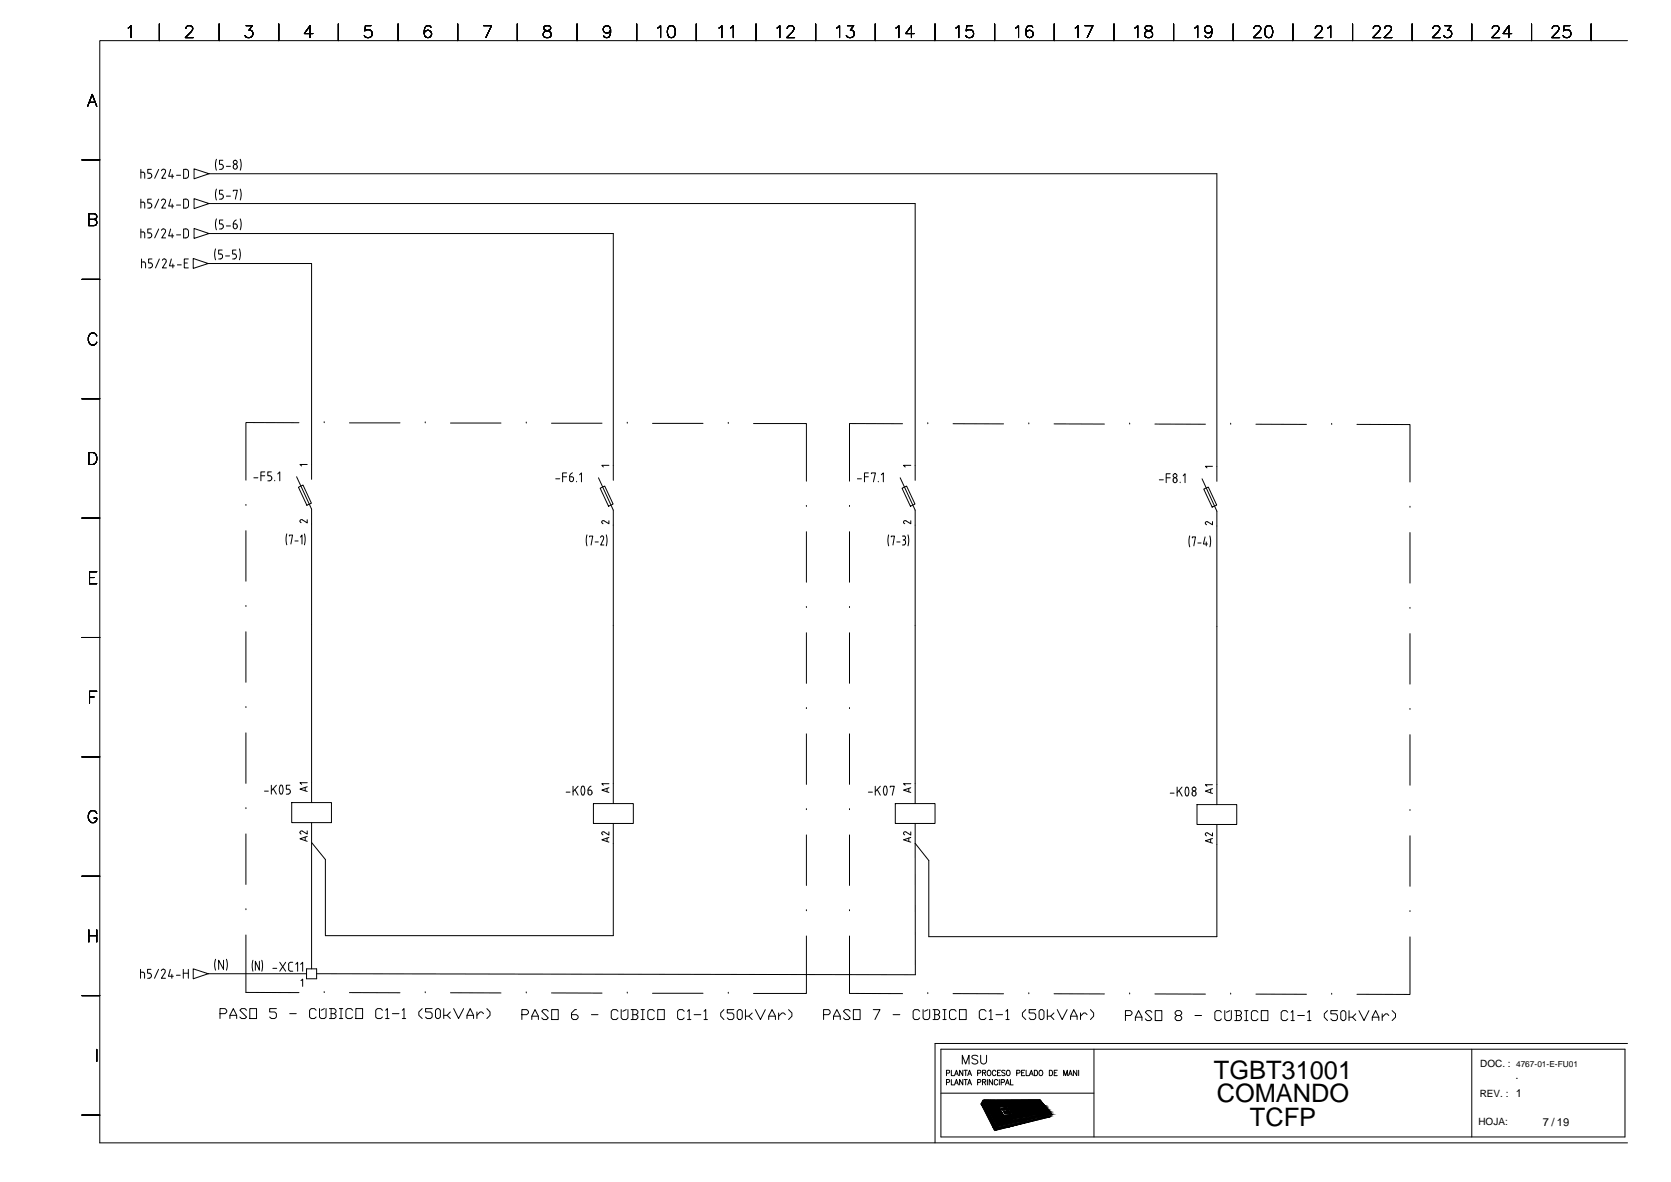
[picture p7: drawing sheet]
<svg xmlns="http://www.w3.org/2000/svg" width="420mm" height="297mm" viewBox="0 0 420 297" stroke-linecap="round" stroke-linejoin="round" font-family="sans-serif">
<defs><g id="words">
<g font-size="6.4">
<text x="305.2" y="271">TGBT31001</text>
<text x="305.9" y="277">COMANDO</text>
<text x="314.3" y="283.1">TCFP</text>
</g>
<g font-size="2.8">
<text x="381.1" y="271.2">.</text>
<text x="387.9" y="282.9">7 / 19</text>
</g>
<g font-size="2.5">
<text x="372.2" y="268.2">DOC. :</text>
<text x="372.1" y="275.7">REV. : 1</text>
<text x="371.7" y="282.8">HOJA:</text>
</g>
<text font-size="2.1" x="381.2" y="268.2">4767-01-E-FU01</text>
</g></defs>
<g fill="none" stroke="#000" stroke-width=".25">
<path d="M32.2 7l.8-.6v3.1M40.1 6v4.2M46.7 7.2v-.2a.93 .93 0 0 1 1.2-.6 .73 .73 0 0 1 .4 1.2l-1.7 1.9h2M55.1 6v4.2M61.9 6.4h1.5l-.8 1.2a.97 .97 0 0 1 1 1.1 .97 .97 0 0 1-1.3 .8l-.4-.2-.3-.4M70.1 6v4.2M78.7 8.4h-2.2l1.5-2v3.1M85.1 6v4.2M93.3 6.4h-1.4l-.2 1.4a1.06 1.06 0 0 1 1.6-.1 1.06 1.06 0 0 1-.2 1.6 1.06 1.06 0 0 1-1.5-.4M100.1 6v4.2M108.4 6.9a.84 .84 0 0 0-1.3-.3 2.34 2.34 0 0 0 0 2.7 .94 .94 0 0 0 1.4-.4 .94 .94 0 0 0-.7-1.3 .94 .94 0 0 0-1.1 .8M115.1 6v4.2"/>
<path d="M121.6 6.4h2l-1.4 3.1M130.1 6v4.2M136.9 6.6l-.2 .6a1.67 1.67 0 0 0 1.5 .7 .82 .82 0 0 1 .4 .9 .82 .82 0 0 1-.7 .7l-1-.2a.88 .88 0 0 1-.3-.9 .88 .88 0 0 1 .8-.6l.9-.3 .2-.6a1.11 1.11 0 0 0-1.6-.3zM145.1 6v4.2M153.5 7.5a.93 .93 0 0 1-1.2 .8 .93 .93 0 0 1-.4-1.5 .93 .93 0 0 1 1.5 .1 2.66 2.66 0 0 1-.3 2.4 .94 .94 0 0 1-1.3-.3M160.1 6v4.2M165.4 7l.7-.6v3.1M168.2 6.6a.94 .94 0 0 1 1.5 .4 2.57 2.57 0 0 1-.3 2.3 .98 .98 0 0 1-1.4-.4 2.39 2.39 0 0 1 .2-2.3zM175.1 6v4.2M180.8 7l.7-.6v3.1M183.7 7l.7-.6v3.1M190.1 6v4.2"/>
<path d="M195.4 7l.7-.6v3.1M197.9 7.2v-.2a.93 .93 0 0 1 1.2-.6l.3 .2a.62 .62 0 0 1 .1 1l-1.7 1.9h2M205.1 6v4.2M210.4 7l.7-.6v3.1M213.1 6.4h1.6l-.9 1.2a.96 .96 0 0 1 1 1.1 .96 .96 0 0 1-1.3 .8l-.4-.2-.3-.4M220.1 6v4.2M225.3 7l.7-.6v3.1M229.9 8.4h-2.2l1.5-2v3.1M235.1 6v4.2M240.4 7l.7-.6v3.1M244.5 6.4h-1.4l-.2 1.4a1.06 1.06 0 0 1 1.6-.1 1.06 1.06 0 0 1-.1 1.6 1.06 1.06 0 0 1-1.6-.4M250.1 6v4.2"/>
<path d="M255.4 7l.7-.6v3.1M259.7 6.9a.84 .84 0 0 0-1.3-.3 2.34 2.34 0 0 0 0 2.7 .92 .92 0 0 0 1.3-.4 .92 .92 0 0 0-.6-1.2 .92 .92 0 0 0-1.1 .7M265.1 6v4.2M270.4 7l.7-.6v3.1M272.8 6.4h2l-1.4 3.1M280.1 6v4.2M285.4 7l.7-.6v3.1M288.1 6.6l-.2 .6a1.67 1.67 0 0 0 1.5 .7 .82 .82 0 0 1 .4 .9 .82 .82 0 0 1-.7 .7l-1-.2a.88 .88 0 0 1-.3-.9 .88 .88 0 0 1 .9-.6l.8-.3 .2-.6a1.11 1.11 0 0 0-1.6-.3zM295.1 6v4.2M300.4 7l.7-.6v3.1M304.7 7.5a.93 .93 0 0 1-1.2 .8 .93 .93 0 0 1-.4-1.5 .93 .93 0 0 1 1.5 .1 2.66 2.66 0 0 1-.3 2.4 .94 .94 0 0 1-1.3-.3M310.1 6v4.2"/>
<path d="M315.3 7.2v-.2a.93 .93 0 0 1 1.1-.6 .73 .73 0 0 1 .5 1.2l-1.7 1.9h1.9M318.5 6.6a.91 .91 0 0 1 1.4 .4 2.39 2.39 0 0 1-.3 2.3 1.02 1.02 0 0 1-1.4-.4 2.57 2.57 0 0 1 .3-2.3zM325.1 6v4.2M330.7 7.2l.2-.5 .4-.3h.6a.74 .74 0 0 1 .4 1.2l-1.7 1.9h2M333.9 7l.7-.6v3.1M340.1 6v4.2M345.3 7.2v-.2a.93 .93 0 0 1 1.1-.6l.3 .2a.62 .62 0 0 1 .2 1l-1.7 1.9h2M348.2 7.2l.2-.6 .9-.2a.74 .74 0 0 1 .4 1.2l-1.7 1.9h2M355.1 6v4.2M360.3 7.2v-.2a.93 .93 0 0 1 1.1-.6l.3 .2a.62 .62 0 0 1 .2 1l-1.7 1.9h1.9M363.3 6.4h1.6l-.9 1.2a.97 .97 0 0 1 1 1.1 .97 .97 0 0 1-1.3 .8l-.4-.2-.3-.4M370.1 6v4.2"/>
<path d="M375.2 7.2l.2-.5 .4-.3h.6a.74 .74 0 0 1 .4 1.2l-1.7 1.9h2M380.1 8.4h-2.2l1.5-2v3.1M385.1 6v4.2M390.3 7.2l.1-.5 .4-.3h.6a.74 .74 0 0 1 .5 1.2l-1.7 1.9h2M394.7 6.4h-1.4l-.2 1.4a1.06 1.06 0 0 1 1.6-.1 1.06 1.06 0 0 1-.1 1.6 1.06 1.06 0 0 1-1.6-.4M400.1 6v4.2M409.2 10.2h-384.1v277h384.1M22 26.7l1.2-3 1.1 3M22.5 25.7h1.4M20.6 40.2h4.5M22.3 55.1l1.8-.1a.74 .74 0 0 0 0-1.1l-.4-.2h-1.4v3h1.4a.79 .79 0 0 0 .7-.8 .79 .79 0 0 0-.7-.8M35.4 50.8h.5l.4 .2 .1 1.3"/>
<path d="M35.4 43.3l.9 .2 .1 1.3M35.4 42.6v2.2M35.4 50.1v2.2M35.4 57.5v2.3M35.4 58.3h.6M35.9 58.3l.4 .2 .1 1.3M37.2 59.8h.5M37.2 52.3h.5M37.2 44.8h.5M37.6 58.5a.62 .62 0 0 1 .6 .6 .62 .62 0 0 1-.6 .6M38 57.5h-.8v1.1h.5M38 50.1h-.8v.9l.7 .1 .2 .4"/>
<path d="M38 42.6h-.8v.9l.7 .1 .2 .4M38.1 44.3l-.2 .4-.3 .1M38.2 51.5a.61 .61 0 0 1-.6 .8M38.2 44v.3M39.9 57.5l-1 2.3M39.9 50.1l-1 2.2M39.9 42.6l-1 2.2M41.1 57.5l-.5 .4M41.1 50l-.5 .4M41.1 42.5l-.5 .4M41.2 57.5l.4 .3v.5M41.2 50.1l.4 .2v.5"/>
<path d="M41.2 42.5l.4 .3v.5M41.6 58.3l-.9 1.5h.9M41.6 50.8l-.9 1.5h.9M41.6 43.3l-.9 1.5h.9M42.9 57.5l-.5 1.8h1.3M42.9 50.1l-.5 1.7h1.3M42.9 42.6l-.5 1.7h1.3M43.3 43.8v1M43.3 51.3v1M43.3 58.8v1M44.4 59h1M44.4 51.5h1"/>
<path d="M44.4 44h1M46.2 57.5h.5a.7 .7 0 0 1 .7 .7v.9a.7 .7 0 0 1-.7 .7h-.5zM46.2 50.1l.5-.1a.7 .7 0 0 1 .7 .7v.9a.7 .7 0 0 1-.7 .7h-.5zM46.7 42.5a.7 .7 0 0 1 .7 .7M46.7 42.6h-.5v2.2a.95 .95 0 0 0 1.1-.4l.1-1.2M48.8 57.4l3.8 1.3-3.8 1.2zM48.8 49.9l3.8 1.3-3.8 1.2zM48.8 42.4l3.8 1.3-3.8 1.2zM52.6 58.7h101.6v62M52.6 51.2h177.5v69.5M52.6 43.7h253.4v77.3M54.4 55l-.2 1.4 .2 1.4"/>
<path d="M54.4 47.5l-.2 1.4 .2 1.4M54.4 40l-.2 1.4 .2 1.4M55.2 42.6h.5M56 55.3h-.8v1h.4a.62 .62 0 0 1 .6 .6 .62 .62 0 0 1-.6 .6h-.4M56 47.8h-.8v1h.4a.62 .62 0 0 1 .6 .6 .62 .62 0 0 1-.6 .6l-.4 .1M56 40.3h-.8v1h.4a.62 .62 0 0 1 .6 .6 .62 .62 0 0 1-.6 .6M56.9 56.8h1M56.9 49.3h1M56.9 41.8h1M58.7 56.3h.4a.56 .56 0 0 1 .5 .8 .56 .56 0 0 1-.9 .2zM58.7 48.1v-.3h1l-.5 2.3M58.9 41.4a.55 .55 0 0 1 .7 .6 .55 .55 0 0 1-.9 .3v-.5z"/>
<path d="M59.4 55.3l-.5 .4-.2 .6M60.4 55l.2 1.4-.2 1.4M60.4 47.5l.2 1.4-.2 1.4M60.4 40l.2 1.4-.2 1.4M20.6 70.2h4.5M35.6 65.8h.5l.4 .2 .1 1.3M35.6 65.1v2.2M37.4 67.3h.4M38.2 65.1h-.8v1h.7l.2 .4M38.3 66.8l-.2 .4-.3 .1M38.3 66.6v.2M40.1 65.1l-1 2.2"/>
<path d="M40.8 65.4a.51 .51 0 0 1 .7-.3 .51 .51 0 0 1 .2 .7l-.9 1.5h1.1M43.1 65.1l-.5 1.7h1.2M43.5 66.4v.9M44.6 66.6h1M46.3 66.1h.8M47.4 65.1h-1.1v2.2h1.1M48.6 65l3.8 1.2-3.8 1.3zM52.4 66.2h25.9v54.3M54.2 62.5l-.2 1.4 .2 1.4M55 65.1h.5M55.5 63.8a.63 .63 0 0 1 .5 .6 .63 .63 0 0 1-.5 .6M55.9 62.8h-.9v1.1h.5"/>
<path d="M56.7 64.3h1M58.9 63.8l.5 .3v.2M59.3 62.8h-.8v1.1h.5M59.4 64.6l-.2 .4-.7 .1M59.5 64.3v.3M60.2 62.5l.2 1.4-.2 1.4M24.3 84.4a1.03 1.03 0 0 0-1.5-.6 1.79 1.79 0 0 0 .3 2.9 1.11 1.11 0 0 0 1.2-.7M20.6 100.2h4.5M22.3 113.7h1.1a1.62 1.62 0 0 1 1 1.5 1.62 1.62 0 0 1-1 1.5h-1.1zM65.6 119.6h1M66.6 118.6h-1v2.2M68.2 118.6h-.9v1h.5a.62 .62 0 0 1 .6 .6 .62 .62 0 0 1-.6 .6h-.5"/>
<path d="M69.8 119.1l.5-.5v2.2M74.6 119.8l3.7 8.1v73.8M75.2 106.2h-13.4v14.5M77.2 116.7h-1.8l.4 .4M81.5 106.2h.1M87.9 106.3h12.7M106.9 106.3h.1M113.3 106.3h12.7M132.3 106.3h.1M138.7 106.4h12.7M141.5 119.8h1M142.5 118.8h-1v2.3"/>
<path d="M143.9 118.8l-.5 .4-.2 .6M145.7 119.3l.5-.5v2.3M153.1 116.9h-1.8l.4 .5M157.7 106.4h.1M164.1 106.4h12.7M183.1 106.4h.1M189.5 106.4h13.3v14.5M217.4 119.8h.9M218.3 118.8h-.9v2.3M219.1 119.1v-.3h1l-.5 2.3M221.6 119.3l.5-.5v2.3M226.9 106.5l-13.3-.1v14.5"/>
<path d="M229 116.9h-1.8l.4 .5M233.3 106.5h.1M239.6 106.5h12.7M258.7 106.5h.1M265 106.5l12.7 .1M284 106.6h.1M290.4 106.6h12.7M294.2 119.1h-1v2.2M297.5 119.6l.5-.5v2.2M304.9 117.2h-1.8l.4 .4M309.4 106.6h.1M315.8 106.6l12.7 .1"/>
<path d="M334.8 106.7h.1M341.2 106.7h13.3v14.4M20.6 130.2h4.5M61.8 127h.1M61.8 133.4v12.7M63.8 120.1h1M69.1 120.7v.1M72.1 134.2l-.2 1.3 .2 1.4M72.8 134.7v-.2h.8l-.5 2.2M74.2 135.9h.8M75 122.4l1.2-.5 2.1 4.6-1.1 .5zM75.4 131l.3 .4"/>
<path d="M75.6 135l.3-.5v2.2M76.5 134.2l.2 1.3-.2 1.4M77.2 130.6v.8l-1.3-.8-.4 .1-.1 .3M139.7 120.3h1M143.2 120.6a.56 .56 0 0 0 .7 .3 .56 .56 0 0 0 .4-.6 .56 .56 0 0 0-.6-.5h-.5v.8M145 121v.1M147.6 134.4l-.2 1.4 .2 1.4M148.2 134.9v-.2h.8l-.4 2.3M149.6 136.2h.8M150.5 120.1l3.7 8.1v73.7M150.9 122.7l1.1-.6 2.2 4.6-1.2 .5zM151 135.1a.43 .43 0 0 1 .6-.4 .43 .43 0 0 1 .1 .7"/>
<path d="M151.8 135.5l-.8 1.5h.8M151.9 130.9a.4 .4 0 0 0-.6 .2 .4 .4 0 0 0 .3 .5M152.4 134.4l.2 1.4-.2 1.4M153.1 130.9v.7l-1.2-.7M202.8 127.3h.1M202.8 133.6v12.7M213.6 127.3h.1M213.6 133.6v12.7M215.6 120.3h1M220.8 121v.1M223.5 134.4l-.2 1.4 .2 1.4M224.1 134.9v-.2h.8l-.4 2.3"/>
<path d="M225.5 136.2h.8M226.3 120.1l3.8 8.1v73.7M226.8 122.7l1.2-.6 2.1 4.6-1.2 .5zM226.9 134.7h.4M226.9 137h.4M227.1 135.7a.47 .47 0 0 1 .6 .5M227.3 134.7a.5 .5 0 0 1 .4 .5 .5 .5 0 0 1-.4 .5M227.7 136.4l-.4 .5M227.7 136.2v.3M227.8 130.9a.4 .4 0 0 0-.6 .2 .4 .4 0 0 0 .3 .5M228.3 134.4l.2 1.4-.2 1.4M229 130.9v.7l-1.2-.7"/>
<path d="M291.5 120.6h1M293.2 120.1h1M295 120.8a.49 .49 0 0 0 .5 .5 .49 .49 0 0 0 .4-.5M295 120.6v.2M295.9 120.6a.49 .49 0 0 0-.4-.5 .49 .49 0 0 0-.5 .5M296 120.6v.2M296.7 121.2v.1M299.1 134.7l-.2 1.4 .2 1.3M299.8 135.2v-.3h.8l-.4 2.3M301.2 136.5h.8M302.2 120.3l3.8 8.2v73.7M302.7 122.9l1.1-.5 2.1 4.5-1.1 .5z"/>
<path d="M303 134.9l-.4 1.8h1M303.1 131.5l.3 .4M303.3 136.2v1M303.7 131.1h-.4l-.2 .4M304.2 134.7l.2 1.4-.2 1.3M304.9 131.1v.8l-1.2-.7M354.5 127.5h.1M354.5 133.8v12.7M22.5 145.1h1.2M24.3 143.7h-1.8v3h1.8M61.8 152.4h.1M61.8 158.8v12.7"/>
<path d="M202.8 152.7h.1M202.8 159v12.7M213.6 152.7h.1M213.6 159v12.7M354.5 152.9h.1M354.5 159.2v12.7M20.6 160.2h4.5M22.5 175.1h1.2M24.3 173.7h-1.8v3M61.8 177.8h.1M202.8 178.1h.1M213.6 178.1h.1"/>
<path d="M354.5 178.3h.1M20.6 190.2h4.5M61.8 184.2v12.7M66.5 198.8h1M68.2 197.3v2.3M68.7 198.2l.8 1.4M69.5 197.3l-1.3 1.4M70.6 197.3h.1a1.58 1.58 0 0 1 0 2.3 1.7 1.7 0 0 1-.1-2.3zM72 199.6h.5M72.9 197.3h-.9v1l.7 .1 .3 .4M73 199l-.1 .3-.4 .2M73 198.8v.3"/>
<path d="M76.7 197.9v.8M77.2 197.7l-1.8 .6 1.8 .6M77.2 196.7h-1.8l.4 .4M142.4 199.1h.9M144.1 197.6v2.2M144.6 198.4l.8 1.4M145.4 197.6l-1.3 1.3M146.3 199.7l.3 .1 .2-.1M146.8 197.7l.2 .8-.2 1.2M146.8 197.7l-.2-.2a1.55 1.55 0 0 0-.3 2.2M147.9 199.3a.49 .49 0 0 0 .4 .5 .49 .49 0 0 0 .5-.5M147.9 198.6l.8 .1 .2 .6"/>
<path d="M147.9 198.6v.7M148.6 197.6l-.5 .3-.2 .7M152.6 198.1v.9M153.1 198l-1.8 .6 1.8 .6M153.1 196.9h-1.8l.4 .4M202.8 184.4v12.7M213.6 184.4v12.7M218.3 199.1h1.1M220.1 197.6v2.2M220.6 198.4l.7 1.4M221.3 197.6l-1.2 1.3M222.3 199.7l.3 .1 .3-.1"/>
<path d="M222.4 199.7l-.3-1.2a.74 .74 0 0 1 .5-1l.3 .2 .2 .8-.3 1.2M223.8 197.8v-.2h1.1l-.5 2.2M228.5 198.1v.9M229 198l-1.8 .6 1.8 .6M229 196.9h-1.8l.4 .4M294.2 199.3h1M296 197.8v2.3M296.4 198.6l.9 1.5M297.2 197.8l-1.2 1.4M298.3 197.8h.2a1.53 1.53 0 0 1 0 2.2 1.66 1.66 0 0 1-.2-2.2zM299.7 199.3a.52 .52 0 0 0 .5 .7 .52 .52 0 0 0 .5-.7M300.7 199.3a.49 .49 0 0 0-.5-.5 .49 .49 0 0 0-.5 .5"/>
<path d="M304.4 198.3v.9M304.9 198.2l-1.8 .6 1.8 .6M304.9 197.2h-1.8l.4 .4M354.5 184.6v12.7M24.3 204.4a1.03 1.03 0 0 0-1.5-.6 1.79 1.79 0 0 0 .3 2.9 1.04 1.04 0 0 0 1.2-1.1h-.6M61.8 203.2h.1M61.8 209.6v12.7M73.3 201.7h10v5h-10zM76.7 210.4v.8M77.2 210.2l-1.8 .6 1.8 .6M77.2 208.8v.8l-1.2-.7a.4 .4 0 0 0-.5 .1 .4 .4 0 0 0 .2 .6M78.3 206.7v36.8"/>
<path d="M149.2 201.9h10v5h-10zM151.9 209.1a.4 .4 0 0 0-.6 .2 .4 .4 0 0 0 .3 .5M152.6 210.6v.9M153.1 210.5l-1.8 .5 1.8 .6M153.1 209.1v.8l-1.2-.8M154.2 206.9v28.2h-72.4v-19.1l-3.5-4.3M202.8 203.5h.1M202.8 209.8v12.7M213.6 203.5h.1M213.6 209.8v12.7M225.1 201.9h10v5h-10zM228.5 210.6v.9"/>
<path d="M229 210.5l-1.8 .5 1.8 .6M229 209.1v.8l-1.2-.8a.4 .4 0 0 0-.6 .2 .4 .4 0 0 0 .3 .5M230.1 211.9l.1 33.1-150.6-.3M230.1 206.9v5M301 202.2h10v5h-10zM303.1 209.7l.3 .4M304.4 210.9v.8M304.9 210.7l-1.8 .6 1.8 .6M304.9 209.3v.8l-1.4-.8-.4 .1v.3M306 207.2v28.2h-72.5v-19.1l-3.4-4.4M354.5 203.7h.1M354.5 210v12.7"/>
<path d="M20.6 220.2h4.5M22.3 233.7v3M22.3 235.1h2M24.3 233.7v3M61.8 228.6h.1M61.8 235v14.4h13.4M202.8 228.9h.1M202.8 235.2v14.5h-13.3M213.6 228.9h.1M213.6 235.2v14.5h13.3M354.5 229.1h.1M354.5 235.4v14.5h-13.3"/>
<path d="M20.6 250.2h4.5M35.3 243.6v2.2M35.3 244.3h.6M35.9 244.3l.4 .2 .1 1.3M37.1 245.8h.5M37.6 244.6h.2l.2 .5M38 243.6h-.9v1h.5M38 245.3l-.2 .4-.2 .1M38.1 245.1v.2M39.9 243.6l-1.1 2.2M40.6 243.9a.5 .5 0 0 1 .6-.3 .5 .5 0 0 1 .3 .7M41.5 244.4l-.9 1.4h1"/>
<path d="M42.8 243.6l-.4 1.7h1.2M43.2 244.8v1M44.4 245.1h.9M46.1 243.6v2.2M46.1 244.6h1.3M47.4 243.6v2.2M48.6 243.5l3.8 1.2-3.8 1.3zM52.4 244.7h24.7M54.2 241.1l-.2 1.3 .2 1.4M55.3 254.7h1.3l.4-.4v-.4l-.4-.4h-1.3v2.5M56.2 241.3v2.3l-1.2-2.3v2.3M56.9 241.1l.3 1.3-.3 1.4"/>
<path d="M57.8 256v-.8l.9-1.7 .8 1.7v.8M57.8 255.2h1.7M62 253.9l-.4-.4h-.9l-.4 .4 1.7 1.7-.4 .4h-.9l-.4-.4M62.8 253.5h1.7v2.5h-1.7zM63.6 241.3l-.2 1.4 .2 1.4M65.2 241.6v2.2l-1-2.2v2.2M65.8 241.3l.2 1.4-.2 1.4M68.6 243.3h1M69.5 253.5h-1.7v.8h1.3l.4 .4v.9l-.4 .4h-.9l-.4-.4M70.3 241.8l1.5 2.3M71.8 241.8l-1.5 2.3M72.5 243.5l.3 .5 .8 .1"/>
<path d="M72.6 242.4v1.1M72.8 254.7h1.7M73.6 241.8l-.8 .1-.3 .5M74.4 242.3l.4-.5v2.3M75.6 242.3l.5-.5v2.3M75.7 246.4l.4-.3v1.8M77.1 243.5h2.5v2.5h-2.5zM79.5 253.9l-.4-.4h-.8l-.5 .4v1.7l.5 .4h.8l.4-.4M80.3 253.5v2.1l.5 .4h.8l.4-.4v-2.1M81.5 249.4h.1M81.6 253.5l-.8 .4M82.8 253.5h1.3l.4 .4v.4l-.4 .4"/>
<path d="M83.3 254.7h.8l.4 .5v.4l-.4 .4h-1.3M83.3 253.5v2.5M85.3 253.5h.9M85.3 256h.9M85.8 253.5v2.5M87.9 249.4l12.7 .1M88.7 253.9l-.4-.4h-.9l-.4 .4v1.7l.4 .4h.9l.4-.4M89.5 253.5h1.7v2.5h-1.7zM96.2 253.9l-.5-.4h-.8l-.4 .4v1.7l.4 .4h.8l.5-.4M97 253.9l.4-.4v2.5M97 256h.8M98.7 254.7h1.6"/>
<path d="M101.2 253.9l.4-.4v2.5M101.2 256h.8M106.2 253.5l-.9 .8v.9l.9 .8M106.9 249.5h.1M108.7 253.5h-1.7v.8h1.2l.5 .4v.9l-.5 .4h-.8l-.4-.4M109.5 253.9l.4-.4h.4l.4 .4v1.7l-.4 .4h-.4l-.4-.4zM111.6 253.5v2.5M112.4 255.2l.8 .8M113.2 254.3l-.8 .9h-.8M113.3 249.5h12.7M114.1 253.5l1.2 2.5 1.3-2.5M117.4 256v-.8l.8-1.7 .9 1.7v.8"/>
<path d="M117.4 255.2h1.7M119.9 254.3v1.7M121.6 254.7l-.5-.4h-.4l-.8 .9M122.4 253.5l.8 .8v.9l-.8 .8M131.2 255h1.2l.5-.4v-.5l-.5-.4h-1.2v2.5M132.3 249.5h.1M133.7 256.2v-.8l.8-1.7 .9 1.7v.8M133.7 255.4h1.7M137.9 254.1l-.5-.4h-.8l-.4 .4 1.7 1.7-.5 .4h-.8l-.4-.4M138.7 249.5l12.7 .1M138.7 253.7h1.7v2.5h-1.7zM144.9 253.7h-.3l-.9 .9v1.2l.4 .4h.8l.5-.4v-.4l-.5-.4h-1.2"/>
<path d="M148.7 255h1.7M155.4 254.1l-.4-.4h-.9l-.4 .4v1.7l.4 .4h.9l.4-.4M156.2 253.7v2.1l.4 .4h.9l.4-.4v-2.1M157.5 253.7l-.9 .4M157.7 249.6h.1M158.7 253.7h1.3l.4 .4v.5l-.4 .4M159.1 255h.9l.4 .4v.4l-.4 .4h-1.3M159.1 253.7v2.5M161.2 253.7h.8M161.2 256.2h.8M161.6 253.7v2.5M164.1 249.6h12.7"/>
<path d="M164.5 254.1l-.4-.4h-.8l-.4 .4v1.7l.4 .4h.8l.4-.4M165.4 253.7h1.6v2.5h-1.6zM172 254.1l-.4-.4h-.8l-.4 .4v1.7l.4 .4h.8l.4-.4M172.9 254.1l.4-.4v2.5M172.9 256.2h.8M174.5 255h1.7M177 254.1l.4-.4v2.5M177 256.2h.9M182 253.7l-.8 .9v.8l.8 .8M183.1 249.6h.1M184.5 253.7h-1.6v.9h1.2l.4 .4v.8l-.4 .4h-.8l-.4-.4M185.4 254.1l.4-.4h.4l.4 .4v1.7l-.4 .4h-.4l-.4-.4z"/>
<path d="M187.4 253.7v2.5M188.3 255.4l.8 .8M189.1 254.6l-.8 .8h-.9M189.9 253.7l1.3 2.5 1.2-2.5M193.3 256.2v-.8l.8-1.7 .9 1.7v.8M193.3 255.4h1.7M195.8 254.6v1.6M197.5 255l-.5-.4h-.4l-.8 .8M198.3 253.7l.8 .9v.8l-.8 .8M207.1 255h1.3l.3-.4v-.5l-.3-.4h-1.3v2.5M209.6 256.2v-.8l.8-1.7 .9 1.7v.8M209.6 255.4h1.7"/>
<path d="M213.8 254.1l-.5-.4h-.8l-.4 .4 1.7 1.7-.5 .4h-.8l-.4-.4M214.6 253.7h1.7v2.5h-1.7zM219.6 253.7h1.7l-1.3 2.5M224.6 255h1.7M231.3 254.1l-.5-.4h-.8l-.4 .4v1.7l.4 .4h.8l.5-.4M232.1 253.7v2.1l.4 .4h.8l.5-.4v-2.1M233.3 249.7h.1M233.3 253.7l-.8 .4M234.6 253.7h1.2l.4 .4v.5l-.4 .4M235 255h.8l.4 .4v.4l-.4 .4h-1.2M235 253.7v2.5M237.1 253.7h.8"/>
<path d="M237.1 256.2h.8M237.5 253.7v2.5M239.6 249.7h12.7M240.4 254.1l-.4-.4h-.8l-.5 .4v1.7l.5 .4h.8l.4-.4M241.2 253.7h1.7v2.5h-1.7zM247.9 254.1l-.4-.4h-.8l-.5 .4v1.7l.5 .4h.8l.4-.4M248.7 254.1l.5-.4v2.5M248.7 256.2h.9M250.4 255h1.7M252.9 254.1l.5-.4v2.5M252.9 256.2h.8M257.9 253.7l-.8 .9v.8l.8 .8"/>
<path d="M258.7 249.7h.1M260.4 253.7h-1.6v.9h1.2l.4 .4v.8l-.4 .4h-.8l-.4-.4M261.6 253.7h.5l.4 .4v1.7l-.4 .4h-.5l-.3-.4v-1.7zM263.3 253.7v2.5M264.2 255.4l.8 .8M265 254.6l-.8 .8h-.9M265 249.7l12.7 .1M265.8 253.7l1.3 2.5 1.2-2.5M269.2 256.2v-.8l.8-1.7 .8 1.7v.8M269.2 255.4h1.6M271.7 254.6v1.6M273.3 255l-.4-.4h-.4l-.8 .8"/>
<path d="M274.2 253.7l.8 .9v.8l-.8 .8M283 255.2h1.2l.4-.4v-.4l-.4-.4h-1.2v2.5M284 249.8h.1M285.5 256.5v-.9l.8-1.6 .8 1.6v.9M285.5 255.6h1.6M289.6 254.4l-.4-.4h-.8l-.4 .4 1.6 1.6-.4 .5h-.8l-.4-.5M290.4 249.8h12.7M290.5 254h1.6v2.5h-1.6zM295.9 255.2l-.4-.4v-.4l.4-.4h.8l.4 .4v.4l-.4 .4h-.8l-.4 .4v.4l.4 .5h.8l.4-.5v-.4l-.4-.4M300.5 255.2h1.6M307.1 254.4l-.4-.4h-.8l-.4 .4v1.6l.4 .5h.8l.4-.5M308 254v2l.4 .5h.8l.4-.5v-2"/>
<path d="M309.2 254l-.8 .4M309.4 249.8h.1M310.5 254h1.2l.5 .4v.4l-.5 .4M310.9 255.2h.8l.5 .4v.4l-.5 .5h-1.2M310.9 254v2.5M313 254h.8M313 256.5h.8M313.4 254v2.5M315.8 249.8l12.7 .1M316.3 254.4l-.4-.4h-.9l-.4 .4v1.6l.4 .5h.9l.4-.5M317.1 254h1.7v2.5h-1.7zM323.8 254.4l-.4-.4h-.8l-.5 .4v1.6l.5 .5h.8l.4-.5"/>
<path d="M324.6 254.4l.5-.4v2.5M324.6 256.5h.8M326.3 255.2h1.7M328.8 254.4l.4-.4v2.5M328.8 256.5h.8M333.8 254l-.8 .8v.8l.8 .9M334.8 249.9h.1M336.3 254h-1.7v.8h1.3l.4 .4v.8l-.4 .5h-.8l-.5-.5M337.1 254.4l.5-.4h.4l.4 .4v1.6l-.4 .5h-.4l-.5-.5zM339.2 254v2.5M340 255.6l.9 .9M340.9 254.8l-.9 .8h-.8"/>
<path d="M341.7 254l1.3 2.5 1.2-2.5M345 256.5v-.9l.9-1.6 .8 1.6v.9M345 255.6h1.7M347.5 254.8v1.7M349.2 255.2l-.4-.4h-.4l-.9 .8M350 254l.9 .8v.8l-.9 .9M24.3 263.7v3M236.6 263.7h172v22h-172zM236.6 274.7h38.5M238 272l.7-.1v-.5l-.7-.1v1.3M238 269.7l.7-.1v-.5l-.7-.1v1.3M239.2 271.3v1.3h.7"/>
<path d="M239.2 269v1.3h.7M240 272.6l.5-1.3 .5 1.3M240 270.3l.5-1.3 .5 1.3M240.2 272.2h.6M240.2 269.9h.6M242 267.4v-2.2l.8 2.2 .9-2.2v2.2M242.1 271.3v1.3l-.8-1.3v1.3M242.1 269v1.3l-.8-1.3v1.3M242.4 271.3h.8M242.4 269h.8M242.8 269v1.3M242.8 271.3v1.3"/>
<path d="M243.3 272.6l.5-1.3 .5 1.3M243.3 270.3l.5-1.3 .5 1.3M243.5 272.2h.6M243.5 269.9h.6M245.8 272l.8-.1v-.5l-.8-.1v1.3M245.8 269.7l.8-.1v-.5l-.8-.1v1.3M245.9 265.5a.85 .85 0 0 0-1.5 .2l.4 .4 .8 .3a.52 .52 0 0 1 0 .9 .94 .94 0 0 1-1.2-.2M246.6 265.2v1.6a.75 .75 0 0 0 .7 .6 .75 .75 0 0 0 .8-.6v-1.6M247 271.9h.8v-.6h-.8v1.3M247 269.6h.8v-.6h-.8v1.3M247.1 276.6l3.5 6.7-.6 .7-3.3-6.6zM247.3 276.5l14.2-.1 3 3.7-13.7 3z"/>
<path d="M247.5 271.9l.3 .7M247.5 269.6l.3 .7M247.7 276.9h.5a.32 .32 0 0 1 .3 .2 .32 .32 0 0 1-.1 .4h-.2l.2 .4h-.2zM248.2 277.1h.1M248.3 277.3h.1M248.3 277.2h.1M248.3 271.3v1.3M248.3 277.1v.2M248.3 277.1h-.3l.1 .2h.2M248.4 269h.2a.66 .66 0 0 1 .6 .7 .66 .66 0 0 1-.8 .6l-.2-.5zM249.1 277l.2 .1M249.2 277h-.3l.2 .3 .2-.2"/>
<path d="M249.3 277.1v.1M249.4 277.4l.1 .1M249.5 277.5l.2 .3h.2l-.2-.3M249.5 277.3l.2 .2M249.5 277.4l-.1-.4-.7-.1 .5 .9h.3l-.3-.3h.2M249.6 271.3v1.3l-.9-1.3v1.3M249.9 276.9a.6 .6 0 0 1 .6 .2 .6 .6 0 0 1 .1 .7l-.6-.4zM250 277h.2a.36 .36 0 0 1 .3 .3 .36 .36 0 0 1-.1 .4zM250.4 269.3a.45 .45 0 0 0-.5-.3 .45 .45 0 0 0-.4 .5v.3a.46 .46 0 0 0 .3 .5 .46 .46 0 0 0 .6-.3M250.6 276.9l.5 .3v-.3h.2l.3 .9h-.2zM250.8 269.6h.5M250.9 271.6a.44 .44 0 0 0-.6-.3 .44 .44 0 0 0-.3 .5v.3a.44 .44 0 0 0 .3 .5 .44 .44 0 0 0 .6-.3"/>
<path d="M251.1 278.1h1.6l.2 .3-1.1 .1 .3 .4h1l.2 .3-1 .1 .3 .5 1.1-.1 .3 .4-1.6 .2zM251.3 271.3v1.3M251.4 276.9l.6-.1 .1 .2h-.4l.2 .2h.3l.1 .1h-.3l.1 .3h.4v.1l-.5 .1zM251.6 269h-.8v1.3h.8M251.7 272l.8-.1 .1-.1-.1-.5h-.8v1.3M252.7 269.1l-.3-.1-.5 .1 .1 .4 .7 .4-.1 .4-.7-.2M252.8 277l-.3-.2a.51 .51 0 0 0-.1 .6 .51 .51 0 0 0 .5 .3l.2-.1-.1-.3M252.8 272.6l.5-1.3 .5 1.3M252.8 277.1l-.3-.1 .3 .6 .2-.2M253 278.1l.4-.1 1.3 2h-.4zM253 272.2h.6M253.2 269.1l.2-.1a.66 .66 0 0 1 .6 .7 .66 .66 0 0 1-.7 .6l-.2-.5z"/>
<path d="M253.5 277l-.3-.2a.59 .59 0 0 0 .6 .8v-.2M253.6 277.1l-.4-.1 .3 .5 .2-.2M253.6 276.8l.8 .8zM253.7 277.3h.1M254.1 271.3v1.3h.6M254.2 276.8a.52 .52 0 0 1 .5 .2 .52 .52 0 0 1 0 .6l-.4-.3zM254.3 276.9l.5 .5a.36 .36 0 0 1-.4-.1 .36 .36 0 0 1-.1-.4zM254.4 278.6a.95 .95 0 0 1 1.4 .6l-.8 .1 .4 .3 .5-.2a.53 .53 0 0 1-.4 .6 .53 .53 0 0 1-.6-.3l-.4-.5zM254.8 276.8l.6 .4-.3-.4h.2l.5 .8-.6-.4 .3 .4h-.2zM254.8 278.7l.5 .2-.5 .1zM255.6 269.7l.8-.1 .1-.2-.1-.4h-.8v1.3M255.9 278.3a.92 .92 0 0 1 1.1 .4l-.6-.1a.46 .46 0 0 0 0 .5 .46 .46 0 0 0 .5 .1l-.1-.2h.4a.5 .5 0 0 1-.1 .7 .5 .5 0 0 1-.7-.2l-.5-.6-.1-.3z"/>
<path d="M256.9 269.6h.5M257.6 279.3l.6 .2M257.7 269h-.8v1.3h.8M257.9 279.1l.4 .4h-.2M257.9 279.2l-.5-.7 .2-.1-.6-.6-.3 .1 .2 .6h.2l.6 .9M258 269v1.3h.7M258 278.3h.1M258.1 278.1l-.1 .2-.4-.1 .9 1.3 .3-.1-.5-.7 .2-.2M258.2 278.1h.1M258.2 278.1l.3 .4M258.5 278.5h.1M258.8 278.1a.94 .94 0 0 1 1 1.2 .99 .99 0 0 1-1-1.2z"/>
<path d="M258.8 270.3l.5-1.3 .5 1.3M258.9 278.3l.5 .1 .3 .6-.2 .1-.3-.1-.3-.3zM259 278.3h.1M259 269.9h.6M259.2 277.6h.3l1.1 1.6h-.2zM259.8 279.4l.3-.1 .2 .2h-.3v.1l.4 .1 .1 .4-.3-.1-.1-.2 .3 .1-.4-.1zM260 279.3h.1M260 278h.3l.8 .9-.6-.9 .3-.1 .8 1.2h-.2l-.1-.2-.1 .2h-.3zM260.1 269a.69 .69 0 0 1 .8 .6 .69 .69 0 0 1-.8 .7zM260.6 279.9l.2 .1zM260.9 279.4l-.2-.1 .3 .3M260.9 277.9h.7l.2 .8h.4l.2 .2-.7 .1-.2-.9-.4 .1z"/>
<path d="M261 279.3v.2M261 279.4v.1M261.1 277.2h.2M261.1 277.4l.1 .1M261.1 277.2l-5.3 .2 .1 .2 5.2-.2M261.1 279.4l-.3-.2-.2 .1 .5 .7h.1l-.1-.3M261.1 279.5l.1 .1M261.2 279.6h.1M261.2 277.5a2.69 2.69 0 0 1 1.8 2.1v.1M261.3 279.6l.2 .3-.3-.2M261.3 279.2l.1-.1 .8 .7-.3 .1zM261.3 277.2a3.1 3.1 0 0 1 2 2.5l-.4 .2"/>
<path d="M261.4 269.1l.2-.1a.66 .66 0 0 1 .6 .7 .66 .66 0 0 1-.7 .6l-.3-.5zM261.4 279.8l.2 .1zM262.1 279.7l.2 .1zM262.9 280l-9.4 1.7a3.2 3.2 0 0 1-3.7-3.3l.2-.4 .2 .1a2.47 2.47 0 0 0 1.6 3l1.1 .3M262.9 279.7l-10 1.7M262.9 279.6v.1M263.8 269a.69 .69 0 0 1 .9 .6 .69 .69 0 0 1-.9 .7zM265.1 269.6h.4M265.8 269h-.7v1.3h.7M267.4 270.3v-1.3l.5 1.3 .5-1.3v1.3M268.7 270.3l.4-1.3 .5 1.3M268.8 269.9h.6"/>
<path d="M270.7 269v1.3l-.8-1.3v1.3M271.2 269v1.3M275.1 263.7v22M370.1 263.7v22M409.2 262.2h-174.1v25M20.6 280.2h4.5M250.8 283.4l13.5-3-.4 .3-13.6 3.3zM252.9 281.4h.1"/>
<circle cx="59.1" cy="40.8" r=".49"/>
<circle cx="295.5" cy="119.5" r=".49"/>
<circle cx="300.2" cy="198.3" r=".49"/>
</g>
<g fill="#000" stroke="#000" stroke-width=".25">
<path d="M247.1 276.6l.5 .8h-.9zM249.5 277.8h9.9zM250 277h.2zM250.4 277.7h.1zM251.6 277.8h7.7zM251.9 277.2h.2zM252.1 277.6h.3zM253 277.7h6.3zM253.6 277.5h.1zM253.7 277.7h5.6zM254.3 276.9h.2zM254.9 278.7h.1z"/>
<path d="M255 279.4h1.2zM254.8 278.9h.5zM255.6 279.9h4.5zM256.2 277.6h5.4zM256.9 278.5h.2zM257.2 278.2h.2zM258 278.2h.1zM258.3 278.5h.2zM259.8 279.3h.1zM259.7 279.3h.1zM260.6 279.9h.1zM260.8 279.3h.1z"/>
<path d="M261 278.9h.1zM260.9 279.5h.1zM261 277.4h.1zM261 279.7h.1zM261.4 278.1h.1zM247.3 276.5h14.3zM261.4 279.9h.1zM261.5 279.9h.2zM261.4 279.8h.2zM261.8 278.7h.4zM261.9 279.7h.2zM249.7 283.4h.8l-.5 .6z"/>
<path d="M250 281.7h7.1l-6.3 1.4zM250.8 283.4h2.3l-2.7 .6zM263 280.7l1.3-.3-.4 .3z"/>
<path d="M247.5 276.8h4.9zM247.5 276.8h4.9z"/>
<path d="M247.5 276.8h4.8zM247.5 276.8h4.8z"/>
<path d="M247.6 276.9h1.1zM247.6 276.9h1.1z"/>
<path d="M246.7 277.4l3.9 5.9-3-5.9zM246.7 277.4l3.9 5.9h-.9z"/>
<path d="M247.6 276.9l.6 1zM247.6 276.9l.6 1z"/>
<path d="M248 277.2h.3zM248 277.2h.3z"/>
<path d="M248.1 277.2h.2zM248.1 277.2h.2z"/>
<path d="M248.1 277.3h.2zM248.1 277.3h.2z"/>
<path d="M248.1 277.3h.2zM248.1 277.3h.2z"/>
<path d="M248.1 278h5zM248.1 278h5z"/>
<path d="M248 277.1h.2zM248 277.1h.2z"/>
<path d="M248 277.1h.2zM248 277.1h.2z"/>
<path d="M248 277.1h.2zM248 277.1h.2z"/>
<path d="M248 277.1h.3zM248 277.1h.3z"/>
<path d="M248 277.1l.3 .1zM248 277.1l.3 .1z"/>
<path d="M248 277.2h.3zM248 277.2h.3z"/>
<path d="M248.1 277.3h.2zM248.1 277.3h.2z"/>
<path d="M248.1 277.2l.2 .1zM248.1 277.2l.2 .1z"/>
<path d="M248.1 277.3h.2zM248.1 277.3h.2z"/>
<path d="M248.1 277.3h.2zM248.1 277.3h.2z"/>
<path d="M248.4 277.8h.8zM248.4 277.8h.8z"/>
<path d="M247.6 276.9h1.1zM247.6 276.9h1.6z"/>
<path d="M248.2 276.9l.5 .1zM248.2 276.9l.5 .1z"/>
<path d="M248.2 277h.5zM248.2 277h.5z"/>
<path d="M248.3 277h.4zM248.3 277h.4z"/>
<path d="M248.3 277h.4zM248.3 277h.4z"/>
<path d="M248.4 277h.3zM248.4 277h.3z"/>
<path d="M248.4 277h.4zM248.4 277h.4z"/>
<path d="M248.4 277l.4 .1zM248.4 277l.4 .1z"/>
<path d="M248.5 277.1h.3zM248.5 277.1h.3z"/>
<path d="M248.5 277.1l.4 .1zM248.5 277.1l.4 .1z"/>
<path d="M248.5 277.2h.4zM248.5 277.2h.4z"/>
<path d="M248.6 277.2l.3 .1zM248.6 277.2l.3 .1z"/>
<path d="M248.6 277.3h.3zM248.6 277.3h.3z"/>
<path d="M248.6 277.3h.3zM248.6 277.3h.3z"/>
<path d="M248.9 277h.3zM248.9 277h.3z"/>
<path d="M248.6 277.3l.4 .1zM248.6 277.3l.4 .1z"/>
<path d="M248.6 277.4l.4 .1zM248.6 277.4l.4 .1z"/>
<path d="M248.5 277.5h.5zM248.5 277.5h.5z"/>
<path d="M248.5 277.5h.5zM248.4 277.5h.6z"/>
<path d="M248.2 277.5l1 .3-.2-.3zM248.2 277.5l1 .3h-.8z"/>
<path d="M249.1 277.2h.2zM249.1 277.2h.2z"/>
<path d="M249.1 277.3h.2zM249.1 277.3h.2z"/>
<path d="M249.1 277.3h.2zM249.1 277.3h.2z"/>
<path d="M249.1 277.3h.2zM249.1 277.3h.2z"/>
<path d="M249.1 277.3h.2zM249.1 277.3h.2z"/>
<path d="M249.1 277.3h.2zM249.1 277.3h.2z"/>
<path d="M247.6 276.9h1.6zM247.6 276.9h1.6z"/>
<path d="M248.9 277h.3zM248.9 277h.3z"/>
<path d="M248.9 277h.3zM248.9 277h.3z"/>
<path d="M249.2 277.5h.2zM249.2 277.5h.2z"/>
<path d="M249.2 276.9h.7zM249.2 276.9h.7z"/>
<path d="M249 277l.2 .1zM249 277l.2 .1z"/>
<path d="M249.1 277.3h.1zM249.1 277.3h.2z"/>
<path d="M249.2 277.8h7.8zM249.2 277.8h7.8z"/>
<path d="M249 277.1h.3zM249 277.1h.3z"/>
<path d="M249 277.1h.3zM249 277.1h.3z"/>
<path d="M249 277.1l.3 .1zM249 277.1l.3 .1z"/>
<path d="M249.1 277.3h.2zM249.1 277.3h.2z"/>
<path d="M249 277.2h.3zM249 277.2h.3z"/>
<path d="M249.1 277.2l.2 .1zM249.1 277.2l.2 .1z"/>
<path d="M249.1 277.3h.2zM249.1 277.3h.2z"/>
<path d="M249.2 277.5h.2zM249.2 277.5h.2z"/>
<path d="M249.4 277.8h.3zM249.4 277.8h.3z"/>
<path d="M249.5 277h.4zM249.5 277h.4z"/>
<path d="M249.2 277.5h.3zM249.2 277.5h.3z"/>
<path d="M249.2 277.5h.3zM249.2 277.5h.3z"/>
<path d="M249.5 277.1h.4zM249.5 277.1h.4z"/>
<path d="M249.2 277.5h.3zM249.2 277.5h.3z"/>
<path d="M249.2 277.5l.5 .3-.2-.3zM249.2 277.5l.5 .3h-.3z"/>
<path d="M249.5 277.3h.4zM249.5 277.3h.4z"/>
<path d="M249.6 277.4h.4zM249.6 277.4h.4z"/>
<path d="M248.4 278.5l1.4 .3v-.3zM248.4 278.5l1.4 .3h-1.2z"/>
<path d="M248.6 278.8l1.2 .3v-.3zM248.6 278.8l1.2 .3h-1.1z"/>
<path d="M248.7 279.1l1.1 .2v-.2zM248.7 279.1l1.1 .2h-1z"/>
<path d="M248.3 278.4l1.5 .1v-.1zM248.3 278.4l1.5 .1h-1.4z"/>
<path d="M248.8 279.3l1.1 .2-.1-.2zM248.8 279.3l1.1 .2h-1z"/>
<path d="M249.2 276.9h.7zM249.2 276.9h.7zM249.3 276.9h.6zM249.3 276.9h.6z"/>
<path d="M249.3 276.9l.6 .1zM249.3 276.9l.6 .1z"/>
<path d="M249.3 277h.6zM249.3 277h.6z"/>
<path d="M249.4 277h.5zM249.4 277h.5z"/>
<path d="M249.4 277h.5zM249.4 277h.5z"/>
<path d="M249.4 277h.5zM249.4 277h.5z"/>
<path d="M249.5 277l.4 .1zM249.5 277l.4 .1z"/>
<path d="M249.5 277.1h.4zM249.5 277.1h.4z"/>
<path d="M249.5 277.1l.4 .1zM249.5 277.1l.4 .1z"/>
<path d="M249.5 277.2h.4zM249.5 277.2h.4z"/>
<path d="M249.5 277.2l.4 .1zM249.5 277.2l.4 .1z"/>
<path d="M249.5 277.3h.4zM249.5 277.3h.4z"/>
<path d="M247.5 276.9h2.4zM247.5 276.9h2.5z"/>
<path d="M247.5 276.9h2.4zM247.5 276.9h2.4z"/>
<path d="M249.5 277.3h.4zM249.5 277.3h.4z"/>
<path d="M249.5 277.3l.5 .1zM249.5 277.3l.5 .1z"/>
<path d="M249.9 277.8h.6zM249.9 277.8h.6z"/>
<path d="M248.9 279.5l1.1 .3-.1-.3zM248.9 279.5l1.1 .3h-1z"/>
<path d="M249.5 277.4h.5zM249.5 277.4h.5z"/>
<path d="M249.6 277.4l.4 .1zM249.6 277.4l.4 .1z"/>
<path d="M249.7 277.5h.3zM249.7 277.5h.3z"/>
<path d="M248.1 278l1.7 .4 .2-.4zM248.1 278l1.7 .4h-1.5z"/>
<path d="M247.5 276.8h2.5zM247.5 276.8l2.5 .1z"/>
<path d="M250 277h.2zM250 277h.2z"/>
<path d="M250 277.1h.2zM250 277.1h.2z"/>
<path d="M250 277.1h.3zM250 277.1h.3z"/>
<path d="M250 277.2h.3zM250 277.2h.3z"/>
<path d="M249.7 277.5h.3zM249.7 277.5h.3z"/>
<path d="M249.7 277.5l.4 .1zM249.7 277.5l.4 .1z"/>
<path d="M249 279.8l1.2 .2-.2-.2zM249 279.8l1.2 .2h-1z"/>
<path d="M250.1 277.2h.2zM250.1 277.2h.2z"/>
<path d="M250.1 277.3h.3zM250.1 277.3h.3z"/>
<path d="M249.8 277.6l.4 .1zM249.8 277.6l.4 .1z"/>
<path d="M250 277l.2 .1zM250 277l.2 .1z"/>
<path d="M249.8 277.7h.5zM249.8 277.7h.5z"/>
<path d="M249.2 280l1.1 .2-.1-.2zM249.2 280l1.1 .2h-1.1z"/>
<path d="M250 277.1h.3zM250 277.1h.3z"/>
<path d="M250.2 277.5h.3zM250.2 277.5h.3z"/>
<path d="M250 277.1l.3 .1zM250 277.1l.3 .1z"/>
<path d="M249.8 277.7l.5 .1zM249.8 277.7l.5 .1z"/>
<path d="M250 277.2h.3zM250 277.2h.3z"/>
<path d="M250.1 277.2l.3 .1zM250.1 277.2l.3 .1z"/>
<path d="M249.9 277.8h.5zM249.9 277.8h.5z"/>
<path d="M250.1 277.3h.3zM250.1 277.3h.3z"/>
<path d="M250.1 277.3h.3zM250.1 277.3h.3z"/>
<path d="M250.1 277.3l.4 .1zM250.1 277.3l.4 .1z"/>
<path d="M249.9 277.8h.6zM249.9 277.8h.6z"/>
<path d="M250.2 277.4h.3zM250.2 277.4h.3z"/>
<path d="M250.2 277.4l.3 .1zM250.2 277.4l.3 .1z"/>
<path d="M250.2 277.5h.3zM250.2 277.5h.3z"/>
<path d="M250.3 277.5l.2 .1zM250.3 277.5l.2 .1z"/>
<path d="M250.3 277.6h.3zM250.3 277.6h.3z"/>
<path d="M250.2 276.9h.4zM250.2 276.9h.4z"/>
<path d="M250.3 277.6h.3zM250.3 277.6h.3z"/>
<path d="M250.3 277.6h.3zM250.3 277.6h.3z"/>
<path d="M250.3 277.6h.3zM250.3 277.6h.3z"/>
<path d="M250.3 277.6h.3zM250.3 277.6h.3z"/>
<path d="M250.4 277.6h.2zM250.4 277.6l.1 .1zM250.4 277.7h.1z"/>
<path d="M250.3 276.9l.4 .1zM250.3 276.9l.4 .1z"/>
<path d="M250.3 277h.4zM250.3 277h.4z"/>
<path d="M250.7 277.8h8.6zM250.7 277.8h8.6z"/>
<path d="M250.2 276.9h.5zM250.2 276.9h.6z"/>
<path d="M250.2 276.9h.5zM250.2 276.9h.4z"/>
<path d="M250.4 277l.4 .1zM250.4 277l.4 .1z"/>
<path d="M250.5 277.1l.4 .1zM250.5 277.1l.4 .1z"/>
<path d="M250.6 277.2l.4 .1zM250.6 277.2l.4 .1z"/>
<path d="M250.6 277.3l.5 .1zM250.6 277.3l.5 .1z"/>
<path d="M250.1 276.9h1zM250.1 276.9h1.1z"/>
<path d="M250.1 276.9h1zM250.1 276.9h1z"/>
<path d="M250.8 276.9l.3 .3v-.3zM250.8 276.9l.3 .3z"/>
<path d="M250.2 278.1l1 .3-.1-.3zM250.2 278.1l1 .3h-1.2z"/>
<path d="M250.7 277.4h.4zM250.7 277.4h.4z"/>
<path d="M250.7 277.4l.5 .1zM250.7 277.4l.5 .1z"/>
<path d="M250.1 276.9h1.1zM250.1 276.9h1.2z"/>
<path d="M250.7 277.5l.5 .1zM250.7 277.5l.5 .1z"/>
<path d="M250.7 277.6l.6 .1zM250.7 277.6l.6 .1z"/>
<path d="M250 278.4l1.3 .2zM250 278.4l1.3 .2h-1.3z"/>
<path d="M251.3 276.9h.1zM251.3 276.9h.1z"/>
<path d="M250.7 277.7h.6zM250.7 277.7h.6z"/>
<path d="M250.7 277.7l.7 .1zM250.7 277.7l.7 .1z"/>
<path d="M250 278.6l1.5 .2-.2-.2zM250 278.6l1.5 .2h-1.5z"/>
<path d="M250.1 276.9h1.3zM250.1 276.9h1.3zM250.1 276.9h1.3zM250.1 276.9h1.3z"/>
<path d="M251.3 276.9l.4 .4zM251.3 276.9l.4 .4h-.4z"/>
<path d="M250 278.8l1.6 .3-.1-.3zM250 278.8l1.6 .3h-1.6z"/>
<path d="M250 279.1l1.7 .1-.1-.1zM250 279.1l1.7 .1h-1.7z"/>
<path d="M247.5 276.8h4.2zM247.5 276.8h4.3z"/>
<path d="M250 276.8h1.7zM250 276.8l1.4 .1z"/>
<path d="M251.3 277.3l.7 .4-.3-.4zM251.3 277.3l.7 .4h-.5z"/>
<path d="M250.2 278.1h1.5zM250.2 278.1h.9z"/>
<path d="M250 279.2l1.9 .3-.2-.3zM250 279.2l1.9 .3h-1.8z"/>
<path d="M247.5 276.8h4.3zM247.5 276.8h4.5z"/>
<path d="M250.1 279.5l1.9 .2-.1-.2zM250.1 279.5l1.9 .2h-1.7z"/>
<path d="M252 276.8h.3zM252 276.8h.3z"/>
<path d="M250.3 279.7l1.8 .1-.1-.1zM250.3 279.7l1.8 .1h-1.8z"/>
<path d="M251.5 277.7l.5 .1zM251.5 277.7l.5 .1z"/>
<path d="M252.1 277h.2zM252.1 277h.2z"/>
<path d="M250.3 279.8l1.9 .2-.1-.2zM250.3 279.8l1.9 .2h-1.7z"/>
<path d="M251.9 277.2h.2zM251.9 277.2h.3z"/>
<path d="M252.2 277.2h.2zM252.2 277.2h.2z"/>
<path d="M252.2 277.2h.2zM252.2 277.2h.2z"/>
<path d="M252 276.9l.3 .1zM252 276.9l.3 .1z"/>
<path d="M252.1 277h.2zM251.7 277h.6z"/>
<path d="M251.7 277h.6zM251.7 277h.6z"/>
<path d="M252 276.8l.3 .1zM252 276.8l.3 .1z"/>
<path d="M252 276.9h.3zM252 276.9h.3z"/>
<path d="M251.8 277l.5 .1zM251.8 277l.5 .1z"/>
<path d="M251.8 277.1l.6 .1zM251.8 277.1l.6 .1z"/>
<path d="M247.5 276.8h4.9zM247.5 276.8h4.9z"/>
<path d="M247.5 276.8h4.9zM247.5 276.8h4.8z"/>
<path d="M252.2 277.2l.2 .1zM252.2 277.2l.2 .1z"/>
<path d="M250.1 278.1h2.3zM250.1 278.1h1.6z"/>
<path d="M252.2 277.3h.3zM252.2 277.3h.3z"/>
<path d="M252.1 277.6h.3zM252.1 277.6h.4z"/>
<path d="M252.3 277.3h.2zM252 277.3h.5z"/>
<path d="M252 277.3l.5 .1zM252 277.3l.5 .1z"/>
<path d="M252.5 277.6h.1zM252.5 277.6h.1z"/>
<path d="M252.5 277.6h.1zM252.5 277.6h.1z"/>
<path d="M252.5 277h.1zM252.5 277h.1z"/>
<path d="M252.5 277.1h.6zM252.5 277.1h.6z"/>
<path d="M252 277.4l.6 .1zM252 277.4l.6 .1z"/>
<path d="M252.5 277.2h.6zM252.5 277.2h.6z"/>
<path d="M252.5 277h.1zM252.5 277h.1z"/>
<path d="M252.1 277.5l.5 .1zM252.1 277.5l.5 .1z"/>
<path d="M252.5 277.6h.2zM252.5 277.6h.2z"/>
<path d="M252.5 279.7l.1 .1zM252.5 279.7h1.2l-1.1 .1z"/>
<path d="M252.5 277h.2zM252.5 277h.2zM252.5 277h.2zM252.5 277h.2z"/>
<path d="M252.5 277l.2 .1zM252.5 277l.2 .1z"/>
<path d="M252.7 277.4h.3zM252.7 277.4h.3z"/>
<path d="M250 278.1h2.7zM250 278.1h2.4z"/>
<path d="M252.7 277h.4zM252.7 277h.4z"/>
<path d="M252.5 277.1h.2zM252.5 277.1h.2z"/>
<path d="M252.7 277.4h.2zM252.7 277.4h.2z"/>
<path d="M252.5 277.6l.3 .1zM252.5 277.6l.3 .1z"/>
<path d="M252.8 277h.3zM252.8 277h.3z"/>
<path d="M252.8 277.5h.1zM252.8 277.5h.1z"/>
<path d="M252.5 277.7h.4zM252.5 277.7h.4z"/>
<path d="M252.7 277.4h.2zM252.7 277.4h.3z"/>
<path d="M252.7 277.4h.2zM252.7 277.4h.2z"/>
<path d="M252.7 277.4l.2 .1zM252.7 277.4l.2 .1z"/>
<path d="M252.8 277.5h.1zM252.8 277.5h.1z"/>
<path d="M252.8 277.5h.1zM252.8 277.5h.1z"/>
<path d="M252.8 277.5l.1 .1zM252.8 277.5l.1 .1z"/>
<path d="M252.5 277.7h.4zM252.5 277.7h.4z"/>
<path d="M252.7 277.4h.3zM252.7 277.4h.3z"/>
<path d="M250 278.1h3zM250 278.1h3z"/>
<path d="M253 277.4h.2zM253 277.4h.2z"/>
<path d="M253 277.4h.2zM253 277.4h.2z"/>
<path d="M252.7 278.1h.3zM252.7 278.1h.3z"/>
<path d="M252.7 278.1l.5 .3-.2-.3zM252.7 278.1l.5 .3h-.3z"/>
<path d="M252.5 276.8h.6zM252.5 276.8h.6z"/>
<path d="M252.6 276.8l.5 .1zM252.6 276.8l.5 .1zM252.6 276.9h.5zM252.6 276.9h.5z"/>
<path d="M252.6 276.9l.5 .1zM252.6 276.9l.5 .1z"/>
<path d="M252.7 277h.4zM252.7 277h.4z"/>
<path d="M252.8 277h.3zM252.8 277h.3z"/>
<path d="M252.8 277l.3 .1zM252.8 277l.3 .1z"/>
<path d="M253.1 277.4h.2zM253.1 277.4h.2z"/>
<path d="M253.1 277.4h.2zM253.1 277.4h.2z"/>
<path d="M253.1 277.7h.5zM253.1 277.7h.5z"/>
<path d="M253.1 277.7h6.2zM253.1 277.7h6.2z"/>
<path d="M252 278.9h1.1zM252 278.9h.2z"/>
<path d="M252.4 276.8h.7zM252.4 276.8h.7z"/>
<path d="M252.5 276.8h.6zM252.5 276.8h.6z"/>
<path d="M252.5 276.8h.6zM252.5 276.8h.6z"/>
<path d="M252.8 277.1h.3zM252.7 277.1h.4z"/>
<path d="M252.5 277.1l.6 .1zM252.5 277.1l.6 .1z"/>
<path d="M252.5 277.2h.6zM252.5 277.2h.6z"/>
<path d="M247.5 276.8h5.6zM247.5 276.8h5.7z"/>
<path d="M247.5 276.8h5.6zM247.5 276.8h5.6z"/>
<path d="M252.5 277.2l.7 .1zM252.5 277.2l.7 .1z"/>
<path d="M250 278h3.1zM250 278l3 .1z"/>
<path d="M253.2 276.8h1.1zM253.2 276.8h1.1z"/>
<path d="M252.6 277.3h.6zM252.6 277.3h.6z"/>
<path d="M252.6 277.3h.6zM252.6 277.3h.6z"/>
<path d="M253.2 277h.2zM253.2 277h.2z"/>
<path d="M253.2 277h.2zM253.2 277h.2z"/>
<path d="M252.6 277.3l.6 .1zM252.6 277.3l.6 .1z"/>
<path d="M253 277.4h.3zM253 277.4h.3zM253.1 277.4h.2zM253.1 277.4h.2zM253.1 277.4h.2zM253.1 277.4h.2z"/>
<path d="M252.9 278.4l.4 .1zM251.8 278.5h1.5z"/>
<path d="M253.3 277.1h.1zM253.3 277.1h.1z"/>
<path d="M253.3 277.1h.1zM253.3 277.1h.1z"/>
<path d="M253.1 277.4h.2zM253.1 277.4h.2z"/>
<path d="M253.1 277.4l.2 .1zM253.1 277.4l.2 .1z"/>
<path d="M251.8 278.5l1.7 .4-.2-.4zM251.8 278.5l1.7 .4h-1.5z"/>
<path d="M253.3 276.8h.5zM253.3 276.8h.5z"/>
<path d="M253.2 277h.2zM253.2 277h.2z"/>
<path d="M253.1 277.5h.3zM253.1 277.5h.3z"/>
<path d="M253.2 277h.2zM253.2 277h.2z"/>
<path d="M253.1 277.5l.3 .1zM253.1 277.5l.3 .1z"/>
<path d="M253.2 277l.2 .1zM253.2 277l.2 .1z"/>
<path d="M253.4 277.3h.3zM253.4 277.3h.3z"/>
<path d="M253.1 277.6h.3zM253.1 277.6h.3z"/>
<path d="M253.1 277.6h.4zM253.1 277.6h.4z"/>
<path d="M248.1 278h5.3zM248.1 278h5z"/>
<path d="M253.1 277.6h.4zM253.1 277.6h.4z"/>
<path d="M253.1 278.9l.6 .3-.2-.3zM253.1 278.9l.6 .3h-.4z"/>
<path d="M253.6 277.5h.1zM253.6 277.5h.1z"/>
<path d="M253.1 277.6h.5zM253.1 277.6h.5z"/>
<path d="M253.1 277.6l.5 .1zM253.1 277.6l.5 .1z"/>
<path d="M253.6 278.2h2.5zM253.6 278.2h2.5z"/>
<path d="M253.1 277.7h.6zM253.1 277.7h.6z"/>
<path d="M253.3 276.8h.3zM253.3 276.8h.3zM253.3 276.8h.3zM253.3 276.8h.5z"/>
<path d="M253.3 276.8l.4 .1zM253.3 276.8l.4 .1z"/>
<path d="M253.4 277.4h.2zM253.4 277.4h.2z"/>
<path d="M253.4 277.4h.2zM253.4 277.4h.2z"/>
<path d="M253.5 277.4l.1 .1zM253.5 277.4l.1 .1z"/>
<path d="M253.5 277.5h.1zM253.5 277.5h.1z"/>
<path d="M253.5 277.5h.2zM253.5 277.5h.2z"/>
<path d="M253.4 276.9h.3zM253.4 276.9h.3z"/>
<path d="M253.5 277.5h.2zM253.5 277.5h.2z"/>
<path d="M253.5 276.9l.3 .1zM253.5 276.9l.3 .1z"/>
<path d="M253.4 277.3h.3zM253.4 277.3h.4z"/>
<path d="M253.4 277.3h.3zM253.4 277.3l.2 .1z"/>
<path d="M253.3 279.2l.5 .1zM252.3 279.3h1.5z"/>
<path d="M253.6 277h.2zM253.6 277h.2z"/>
<path d="M253.8 277.3h.2zM253.8 277.3h.2z"/>
<path d="M253.8 277.3h.2zM253.8 277.3h.2z"/>
<path d="M253.8 277.3h.2zM253.8 277.3h.2z"/>
<path d="M253.8 277.4h.2zM253.8 277.4h.2z"/>
<path d="M253.8 277.4h.2zM253.8 277.4h.2z"/>
<path d="M253.8 277.4h.2zM253.8 277.4h.2z"/>
<path d="M252.3 279.3l1.7 .4-.2-.4zM252.3 279.3l1.7 .4h-1.5z"/>
<path d="M253.8 276.8h.4zM253.8 276.8h.4z"/>
<path d="M253.6 277l.2 .1zM253.6 277l.2 .1z"/>
<path d="M253.6 277.1h.2zM253.5 277.1h.3z"/>
<path d="M253.5 277.1h.3zM253.4 277.1h.4z"/>
<path d="M253.3 277.1h.6zM253.3 277.1h.6z"/>
<path d="M253.8 277.6h.4zM253.8 277.6h.4z"/>
<path d="M253.8 277.6h.4zM253.8 277.6h.4z"/>
<path d="M253.8 277.6h5.4zM253.8 277.6h5.4z"/>
<path d="M253.3 277.1l.6 .1zM253.3 277.1l.6 .1z"/>
<path d="M253.3 277.2l.6 .1zM253.3 277.2l.6 .1z"/>
<path d="M253.4 277.3h.6zM253.4 277.3h.6z"/>
<path d="M253.4 277.3h.6zM253.4 277.3h.6z"/>
<path d="M253.8 277.3l.2 .1zM253.8 277.3l.2 .1z"/>
<path d="M253.8 277.4h.2zM253.8 277.4h.2z"/>
<path d="M253.8 277.4l.3 .1zM253.8 277.4l.3 .1z"/>
<path d="M253.7 279.7l.6 .3-.3-.3zM253.7 279.7l.6 .3h-.4z"/>
<path d="M253.8 277.5l.4 .1zM253.8 277.5l.4 .1z"/>
<path d="M253.8 277.6h.4zM253.8 277.6h.4z"/>
<path d="M253.9 276.8l.3 .1zM253.9 276.8l.3 .1z"/>
<path d="M253.9 276.9l.3 .1zM253.9 276.9l.3 .1z"/>
<path d="M253.9 277h.3zM253.9 277h.3z"/>
<path d="M254 277l.2 .1zM254 277l.2 .1z"/>
<path d="M254 277.1l.2 .1zM254 277.1l.2 .1z"/>
<path d="M253.8 276.8h.4zM253.8 276.8h.4z"/>
<path d="M254.1 277.2l.2 .1zM254.1 277.2l.2 .1z"/>
<path d="M253.2 276.8h1.1zM253.2 276.8h1.1z"/>
<path d="M253.3 276.8h1zM253.3 276.8h.9zM253.3 276.8h.9zM253.3 276.8h.9z"/>
<path d="M254.2 277.3h.1zM254.2 277.3h.1z"/>
<path d="M253.2 276.8h1.1zM253.2 276.8h1.1z"/>
<path d="M254.3 277h.2zM254.3 277h.2z"/>
<path d="M254.2 277.3l.2 .1zM254.2 277.3l.2 .1z"/>
<path d="M254.4 277.6h.2zM254.4 277.6h.2z"/>
<path d="M253.9 278.7l.5 .1v-.1zM253.9 278.7l.5 .1h-.5z"/>
<path d="M253.9 278.8l.5 .1zM253.9 278.8l.5 .1z"/>
<path d="M254.2 277.4l.3 .1zM254.2 277.4l.3 .1z"/>
<path d="M253.8 278.6h.6zM253.8 278.6l.6 .1z"/>
<path d="M254 278.9l.5 .2zM254 278.9l.5 .2z"/>
<path d="M254.3 276.9l.2 .1zM254.3 276.9l.2 .1z"/>
<path d="M254.5 277.3h.2zM254.5 277.3h.2z"/>
<path d="M254.3 277.5l.2 .1zM254.3 277.5l.2 .1z"/>
<path d="M254.2 279.1l.3 .1v-.1zM254.2 279.1l.3 .1z"/>
<path d="M254.3 277h.2zM254.3 277h.2z"/>
<path d="M254.5 277.3h.2zM254.5 277.3h.2z"/>
<path d="M253.7 278.5h.8zM253.7 278.5l.7 .1z"/>
<path d="M254.2 279.2l.4 .2zM254.2 279.2l.4 .2z"/>
<path d="M254.3 277h.2zM254.3 277h.2z"/>
<path d="M254.3 277h.2zM254.3 277h.2z"/>
<path d="M254.3 277.6h.3zM254.3 277.6h.3z"/>
<path d="M254.4 277h.2zM254.4 277h.2z"/>
<path d="M254.4 277l.2 .1zM254.4 277l.2 .1z"/>
<path d="M253.7 278.4h.9zM253.7 278.4l.8 .1z"/>
<path d="M254.4 277.1h.2zM254.4 277.1h.2z"/>
<path d="M254.4 277.1h.2zM254.4 277.1h.2z"/>
<path d="M254.4 277.6h.2zM254.3 277.6h.3z"/>
<path d="M254.3 277.6h.3zM254.2 277.6h.4z"/>
<path d="M253.8 277.6h.9zM253.8 277.6h.9z"/>
<path d="M254.3 279.4l.4 .1zM254.3 279.4l.4 .1h-.3z"/>
<path d="M254.4 277.1h.3zM254.4 277.1h.3z"/>
<path d="M254.4 277.1l.3 .1zM254.4 277.1l.3 .1z"/>
<path d="M254.4 277.2h.3zM254.4 277.2h.3z"/>
<path d="M254.4 277.2l.3 .1zM254.4 277.2l.3 .1z"/>
<path d="M254.7 277.5h.1zM254.7 277.5h.1z"/>
<path d="M254.5 277.3h.2zM254.5 277.3h.2z"/>
<path d="M253.7 278.4h1zM253.7 278.4h1.1z"/>
<path d="M253.7 278.4h1zM253.7 278.4h.9z"/>
<path d="M254.5 277.3h.2zM254.5 277.3h.2z"/>
<path d="M254.5 277.3l.2 .1zM254.5 277.3l.2 .1z"/>
<path d="M254.5 277.4h.3zM254.5 277.4h.3z"/>
<path d="M253.8 277.6h.9zM253.8 277.6h.9z"/>
<path d="M254.4 279.5l.5 .2zM254.4 279.5l.5 .2z"/>
<path d="M254.5 276.8l.3 .1zM254.5 276.8l.3 .1z"/>
<path d="M254.5 276.9h.3zM254.5 276.9h.3z"/>
<path d="M254.6 277.4h.2zM254.6 277.4h.2z"/>
<path d="M254.6 277.4h.2zM254.6 277.4h.2z"/>
<path d="M254.6 277.4l.2 .1zM254.6 277.4l.2 .1z"/>
<path d="M254.6 277.5h.2zM254.6 277.5h.2z"/>
<path d="M254.7 277.5h.1zM254.7 277.5h.1z"/>
<path d="M253.8 277.6h1zM253.8 277.6h1z"/>
<path d="M253.7 278.4h1.1zM253.7 278.4h1.1z"/>
<path d="M254.8 278.9h.5zM254.8 278.9h.5z"/>
<path d="M254.6 276.9l.3 .1zM254.6 276.9l.3 .1z"/>
<path d="M254.8 278.4h1zM254.8 278.4h1z"/>
<path d="M254.8 278.7h.3zM254.8 278.7h.3z"/>
<path d="M254.5 276.8h.4zM254.5 276.8h.3z"/>
<path d="M254.7 277h.2zM254.7 277h.2z"/>
<path d="M254.9 277.6h1zM254.9 277.6h1z"/>
<path d="M254.5 279.7l.5 .1zM254.5 279.7l.5 .1z"/>
<path d="M254.9 276.8h6.9zM254.9 276.8h6.9z"/>
<path d="M254.5 276.8h.4zM254.5 276.8h.4z"/>
<path d="M254.7 277l.3 .1zM254.7 277l.3 .1z"/>
<path d="M254.8 277.1l.2 .1zM254.8 277.1l.2 .1z"/>
<path d="M254.5 279.8h.7zM254.5 279.8h.7z"/>
<path d="M254.8 277.2l.3 .1zM254.8 277.2l.3 .1z"/>
<path d="M254.9 278.7h.1zM254.9 278.7h.1z"/>
<path d="M254.9 278.7h.1zM254.8 278.7h.2z"/>
<path d="M254.8 278.7h.3zM254.8 278.7h.3z"/>
<path d="M254.9 277.3l.3 .1zM254.9 277.3l.3 .1z"/>
<path d="M254.8 278.7h.3zM254.8 278.7h.3z"/>
<path d="M255 276.8l.4 .4zM255 276.8l.4 .4z"/>
<path d="M254.8 278.7l.3 .1zM254.8 278.7l.3 .1z"/>
<path d="M254.9 277.4h.3zM254.9 277.4h.3z"/>
<path d="M254.8 278.8h.4zM254.8 278.8h.4z"/>
<path d="M254.8 278.8h.4zM254.8 278.8h.4z"/>
<path d="M254.6 279.8l.7 .1zM254.6 279.8l.7 .1z"/>
<path d="M254.9 277.4l.4 .1zM254.9 277.4l.4 .1z"/>
<path d="M254.8 278.8l.4 .1zM254.8 278.8l.4 .1z"/>
<path d="M254.9 276.8h.4zM254.9 276.8h.2z"/>
<path d="M254.9 277.5l.4 .1zM254.9 277.5l.4 .1z"/>
<path d="M254.8 278.9h.5zM254.8 278.9h.5z"/>
<path d="M254.8 278.9h.5zM254.8 278.9h.5z"/>
<path d="M254.8 278.9h.5zM254.8 278.9h.5z"/>
<path d="M254.8 278.9h.5zM254.8 278.9h.5z"/>
<path d="M254.9 277.6h.4zM254.9 277.6h.4z"/>
<path d="M254.6 279.9h.9zM254.6 279.9h.9z"/>
<path d="M255.3 277.6h.6zM255.3 277.6h.6z"/>
<path d="M254.9 277.6h.4zM254.9 277.6h.4z"/>
<path d="M255.3 279.5h.3zM255.3 279.5h.3z"/>
<path d="M255.4 279.6h.1zM255.4 279.6h.1z"/>
<path d="M255.3 279.5h.3zM255.3 279.5h.3z"/>
<path d="M255.3 279.5h.3zM255.3 279.5l.2 .1z"/>
<path d="M255.1 279.4l.5 .1zM255.1 279.4l.5 .1z"/>
<path d="M255.2 279.5h.4zM255.2 279.5h.4z"/>
<path d="M255.2 279.5h.4zM255.2 279.5h.4z"/>
<path d="M255.3 279.5h.3zM255.3 279.5h.3z"/>
<path d="M255.2 277.2l.4 .4zM255.2 277.2l.4 .4z"/>
<path d="M255.3 278.6h.5zM255.3 278.6h.5z"/>
<path d="M255.7 277.4l.2 .2zM255.7 277.4l.2 .2z"/>
<path d="M254.8 278.4h1zM254.8 278.4h1z"/>
<path d="M255 278.4h.8zM255 278.4h.8zM255.1 278.4h.7zM255.1 278.4h.7z"/>
<path d="M255.1 278.4l.7 .1zM255.1 278.4l.7 .1z"/>
<path d="M255.3 278.5h.5zM255.3 278.5l.5 .1z"/>
<path d="M255.4 278.6l.4 .1zM255.4 278.6l.4 .1z"/>
<path d="M255.5 278.7h.3zM255.5 278.7h.3z"/>
<path d="M255.6 278.7l.2 .1zM255.6 278.7l.2 .1z"/>
<path d="M255.8 279.8h4.4zM255.8 279.8h4.4z"/>
<path d="M253.6 278.4h2.2zM253.6 278.4h2.2z"/>
<path d="M255.6 278.8l.2 .1zM255.6 278.8l.2 .1z"/>
<path d="M255.7 278.9h.2zM255.7 278.9h.2z"/>
<path d="M255.8 277.6h.1zM255.6 277.6h.3z"/>
<path d="M255.5 277.6h.4zM255.5 277.6h.4z"/>
<path d="M255.5 277.6h.4zM255.3 277.6h.6z"/>
<path d="M254.9 277.6h1zM254.9 277.6h1z"/>
<path d="M253.6 278.3h2.3zM253.6 278.3l2.2 .1z"/>
<path d="M255.7 278.9l.2 .1zM255.7 278.9l.2 .1z"/>
<path d="M255.9 279.4h.3zM255.9 279.4h.3z"/>
<path d="M255.1 279.4h.8zM255.1 279.4h.5zM255.1 279.4h.5zM255.1 279.4h.5z"/>
<path d="M255.8 279l.2 .1zM255.8 279l.2 .1z"/>
<path d="M253.6 278.2h2.4zM253.6 278.2l2.3 .1z"/>
<path d="M255.8 279.1l.2 .1zM255.8 279.1l.2 .1z"/>
<path d="M255.8 279.2h.3zM255.3 279.2h.8z"/>
<path d="M256.1 278.2h.8zM256.1 278.2h.8z"/>
<path d="M253.6 278.2h2.5zM253.6 278.2h2.4z"/>
<path d="M255.3 279.2l.8 .1zM255 279.3h1.1z"/>
<path d="M255 279.3l1.2 .1zM255 279.3l1.2 .1zM255 279.4h1.2z"/>
<path d="M256.2 278.7h.3zM256.2 278.7h.3z"/>
<path d="M256.2 278.7h.4zM256.2 278.7h.4z"/>
<path d="M255.9 279.4l.5 .1zM255.9 279.4l.5 .1z"/>
<path d="M256.3 278.8h.3zM256.3 278.8h.3z"/>
<path d="M256.3 278.8h1zM256.3 278.8h1z"/>
<path d="M256.3 278.6l.1 .1zM256.3 278.6l.1 .1zM256.3 278.7h.1zM256.3 278.7h.1z"/>
<path d="M255.9 279.5h.5zM255.9 279.5h.5z"/>
<path d="M255.9 279.5l.6 .1zM255.9 279.5l.6 .1z"/>
<path d="M256.3 278.7h.2zM256.3 278.7h.2z"/>
<path d="M256.4 279.1h.5zM256.4 279.1h.5z"/>
<path d="M256.2 278.7h.4zM256.2 278.7h.4z"/>
<path d="M255.9 279.6h.7zM255.9 279.6h.7z"/>
<path d="M256.2 278.7l.4 .1zM256.2 278.7l.4 .1z"/>
<path d="M248.1 277.9h8.6zM248.1 277.9h8.7z"/>
<path d="M248.1 277.9l8.6 .1v-.1zM248.1 277.9l8.6 .1h-8.6z"/>
<path d="M255.9 279.6h.8zM255.9 279.6h.8z"/>
<path d="M255.9 279.6l.9 .1zM255.9 279.6l.9 .1z"/>
<path d="M253.4 278h3.3zM253.4 278h3.3z"/>
<path d="M253.5 278l3.4 .2-.2-.2zM253.5 278l3.4 .2h-3.3z"/>
<path d="M256.5 278.3l.3 .1zM256.5 278.3l.3 .1z"/>
<path d="M256.7 278.4l.2 .1zM256.7 278.4l.2 .1z"/>
<path d="M256.4 279l.4 .1zM256.4 279l.4 .1z"/>
<path d="M256.4 279.1h.5zM256.4 279.1h.5z"/>
<path d="M255.9 279.7h.9zM255.9 279.7h.9z"/>
<path d="M255.9 279.7h1zM255.9 279.7h1z"/>
<path d="M256.1 278.2h.8zM256.1 278.2h.8z"/>
<path d="M256.2 278.2h.7zM256.2 278.2h.7z"/>
<path d="M256.4 278.2l.5 .1zM256.4 278.2l.5 .1z"/>
<path d="M256.8 278.5h.1zM256.8 278.5h.1z"/>
<path d="M256.4 279.1l.5 .1zM256.4 279.1l.5 .1z"/>
<path d="M256.4 278.3h.5zM256.4 278.3h.3zM256.5 278.3h.2zM256.5 278.3h.2z"/>
<path d="M256.5 279.2h.4zM256.5 279.2h.4z"/>
<path d="M256.5 279.2h.4zM256.5 279.2h.4z"/>
<path d="M256.6 279.2l.3 .1zM256.6 279.2l.3 .1z"/>
<path d="M256.6 279.3h.3zM256.6 279.3h.3z"/>
<path d="M256.6 279.3h.3zM256.6 279.3h.3z"/>
<path d="M256.7 279.3h.2zM256.7 279.3h.2z"/>
<path d="M256.7 279.3l.2 .1zM256.7 279.3l.2 .1z"/>
<path d="M256.7 279.4h.2zM256.7 279.4h.2z"/>
<path d="M256.7 279.4h.2zM256.7 279.4h.2z"/>
<path d="M248.4 277.8h8.6zM248.4 277.8l8.4 .1z"/>
<path d="M256.8 278.5l.3 .1zM256.8 278.5l.3 .1z"/>
<path d="M256.9 278.6l.3 .1zM256.9 278.6l.3 .1z"/>
<path d="M256.4 279h.7zM256.4 279h.8z"/>
<path d="M256.4 279h.7zM256.4 279h.4z"/>
<path d="M257.2 278.1h1.5zM257.2 278.1h1.5z"/>
<path d="M257.2 278.1h1zM257.2 278.1h1z"/>
<path d="M256.4 279h.8zM256.4 279h.8z"/>
<path d="M257.2 278.2h.9zM257.2 278.2h.9z"/>
<path d="M257.2 279h.2zM257.2 279h.2z"/>
<path d="M257 278.7l.2 .1zM256.7 278.8h.5z"/>
<path d="M256.7 278.8h.6zM256.6 278.8h.7z"/>
<path d="M257.2 279.5h.7zM257.2 279.5h.7z"/>
<path d="M256.3 278.8l1 .1zM256.3 278.8l1 .1z"/>
<path d="M256.3 278.9h1.1zM256.3 278.9h1.1z"/>
<path d="M257.2 278.2h.2zM257.2 278.2h.2z"/>
<path d="M256.3 278.9l1.1 .1zM256.3 278.9l1.1 .1z"/>
<path d="M257.2 279l.3 .1zM257.2 279l.3 .1z"/>
<path d="M257.2 279.1l.4 .1zM257.2 279.1l.4 .1z"/>
<path d="M257.2 278.2h.4zM257.2 278.2h.4z"/>
<path d="M257.4 278.2h.2zM257.4 278.2h.2z"/>
<path d="M257.5 278.2l.3 .2zM257.5 278.2l.3 .2z"/>
<path d="M257.3 279.2l.4 .1zM257.3 279.2l.4 .1z"/>
<path d="M257.3 279.3l.4 .1zM257.3 279.3l.4 .1zM257.3 279.4h.4zM257.3 279.4h.4z"/>
<path d="M257.3 279.4l.5 .1zM257.3 279.4l.5 .1z"/>
<path d="M257.6 278.4l.2 .1zM257.4 278.5h.4z"/>
<path d="M257.4 278.5l.9 .7-.5-.7zM257.4 278.5l.9 .7h-.4z"/>
<path d="M257.2 279.5h.7zM257.2 279.5h.7z"/>
<path d="M257.2 279.5h.8zM257.2 279.5h.8z"/>
<path d="M257.2 278.2h.7zM257.2 278.2h.4z"/>
<path d="M257.2 279.5h.8zM257.2 279.5h.8z"/>
<path d="M257.9 278.2h.2zM257.9 278.2h.2z"/>
<path d="M258.1 279.5h1.7zM258.1 279.5h1.7z"/>
<path d="M257.2 279.5h.9zM257.2 279.5h.9z"/>
<path d="M257.2 278.1h.9zM257.2 278.1h.9z"/>
<path d="M257.2 278.1h.9zM257.2 278.1l.9 .1z"/>
<path d="M258.2 278.1h.5zM258.2 278.1h.5z"/>
<path d="M257.2 278.1h1zM257.2 278.1h.9z"/>
<path d="M258.2 278.1h.5zM258.2 278.1h.5z"/>
<path d="M258.2 278.1h.5zM258.2 278.1h.5z"/>
<path d="M257.9 279.2h.4zM257.9 279.2h.4z"/>
<path d="M258.3 278.6h.4zM258.3 278.6h.4z"/>
<path d="M258.3 278.6h.4zM258.3 278.6h.4z"/>
<path d="M258.3 278.7h.5zM258.3 278.7h.5z"/>
<path d="M258 279.2h.3zM258 279.2h.3z"/>
<path d="M258 279.2h.3zM258 279.2h.3z"/>
<path d="M258.3 278.5h.2zM258.3 278.5h.2z"/>
<path d="M258.3 278.5h.4zM258.3 278.5h.4z"/>
<path d="M258 279.2h.3zM258 279.2h.3z"/>
<path d="M258 279.2h.3zM258 279.2h.3z"/>
<path d="M258.2 279.2l.3 .3zM258.2 279.2l.3 .3z"/>
<path d="M258.5 278.5h.2zM258.5 278.5h.2z"/>
<path d="M258.5 278.5h.2zM258.5 278.5h.2z"/>
<path d="M258.5 278.5h.2zM258.5 278.5h.2z"/>
<path d="M258.5 278.5h.2zM258.5 278.5h.2z"/>
<path d="M258.5 278.5h.2zM258.5 278.5h.2z"/>
<path d="M258.5 278.5h.2zM258.5 278.5h.2z"/>
<path d="M258.5 278.5h.2zM258.5 278.5h.2z"/>
<path d="M258.5 278.5h.2zM258.5 278.5h.2z"/>
<path d="M258.5 278.5h.2zM258.5 278.5h.2z"/>
<path d="M258.3 278.2l.3 .2zM258.3 278.2l.3 .2z"/>
<path d="M258.4 278.4l.3 .1zM258.4 278.4l.3 .1z"/>
<path d="M258.2 278.1h.5zM258.2 278.1h.5z"/>
<path d="M258.2 278.1h.5zM258.2 278.1h.5z"/>
<path d="M258.2 278.1h.5zM258.2 278.1h.5z"/>
<path d="M258.3 278.1h.4zM258.3 278.1l.3 .1z"/>
<path d="M258.5 278.5h.2zM258.5 278.5h.2zM258.5 278.5h.2zM258.5 278.5h.2z"/>
<path d="M258.5 278.5h.2zM258.5 278.5h.2zM258.5 278.5h.2zM258.5 278.5h.2z"/>
<path d="M258.3 278.5l.4 .1zM258.3 278.5l.4 .1z"/>
<path d="M258.3 278.6h.4zM258.3 278.6h.4z"/>
<path d="M258.2 278.1h.5zM258.2 278.1h.5z"/>
<path d="M258.3 278.6h.4zM258.3 278.6h.4z"/>
<path d="M258.3 278.6l.4 .1zM258.3 278.6l.4 .1z"/>
<path d="M257.1 278.1h1.7zM257.1 278.1h1.6z"/>
<path d="M258.3 278.7h.5zM258.3 278.7h.5z"/>
<path d="M258.3 278.7h.5zM258.3 278.7h.5z"/>
<path d="M258.3 278.7l.6 .1zM258.3 278.7l.6 .1z"/>
<path d="M257.1 278h1.8zM257.1 278l1.7 .1z"/>
<path d="M258.4 278.8l.6 .1zM258.4 278.8l.6 .1z"/>
<path d="M258.9 278.4h.4zM258.9 278.4h.4z"/>
<path d="M258.9 278.4h.5zM258.9 278.4h.5z"/>
<path d="M258.9 278.3h.3zM258.9 278.3h.3z"/>
<path d="M259 278.7h.6zM259 278.7h.6z"/>
<path d="M258.5 278.9l.6 .2zM258.5 278.9l.6 .2z"/>
<path d="M259 278.3h.2zM259 278.3h.2z"/>
<path d="M259.1 278.8h.6zM259.1 278.8h.6z"/>
<path d="M259.1 278.8h.6zM259.1 278.8h.6zM259.1 278.8h.6z"/>
<path d="M258.6 279.1l.6 .1zM258.6 279.1l.6 .1z"/>
<path d="M258.6 279.2h.7zM258.6 279.2h.7z"/>
<path d="M254.9 277.6h4.3zM254.9 277.6h4.3zM254.9 277.6h4.3zM254.9 277.6h4.5z"/>
<path d="M254.9 277.6h4.3zM254.8 277.6h4.4z"/>
<path d="M254.8 277.6h4.4zM254.8 277.6h4.4z"/>
<path d="M253.8 277.6l5.5 .1zM253.8 277.6l5.5 .1z"/>
<path d="M258.9 278.3l.3 .1zM258.9 278.3l.3 .1z"/>
<path d="M258.9 278.4h.3zM258.9 278.4h.3z"/>
<path d="M253.8 277.7h5.5zM253.8 277.7h5.5zM253.7 277.7h5.6z"/>
<path d="M253.1 277.7h6.2zM253 277.7h6.3zM252.9 277.7h6.4z"/>
<path d="M258.9 278.4h.4zM258.9 278.4h.4z"/>
<path d="M252.5 277.7h6.8zM252.5 277.7h6.8z"/>
<path d="M252.5 277.7l6.8 .1zM252 277.8h7.3z"/>
<path d="M251.5 277.8h7.8zM251.5 277.8h7.8zM251.4 277.8h7.9z"/>
<path d="M250.7 277.8h8.7zM250.7 277.8h8.7z"/>
<path d="M259.3 279h.4zM259.3 279h.4z"/>
<path d="M258.7 279.2l.7 .1zM258.7 279.2l.7 .1z"/>
<path d="M250.6 277.8h8.8zM250.6 277.8h8.8z"/>
<path d="M250.6 277.8h8.8zM250.5 277.8h8.9z"/>
<path d="M249.9 277.8h9.5zM249.9 277.8h9.5z"/>
<path d="M249.9 277.8h9.5zM249.7 277.8h9.7z"/>
<path d="M249.4 277.8h10zM249.4 277.8h10zM249.2 277.8h10.2z"/>
<path d="M258.9 278.4h.5zM258.9 278.4h.5z"/>
<path d="M259.4 279h.3zM259.4 279h.3z"/>
<path d="M257 277.8l2.5 .2-.1-.2zM257 277.8l2.5 .2h-2.4z"/>
<path d="M258.9 278.4l.5 .1zM258.9 278.4l.5 .1z"/>
<path d="M258.9 278.4h.5zM258.9 278.4h.5z"/>
<path d="M259.4 279h.3zM259.4 279h.3z"/>
<path d="M259.4 279.1h.2zM259.4 279.1h.2z"/>
<path d="M258.7 279.3h.9zM258.7 279.3h.9z"/>
<path d="M256.1 277.6h3.4zM255.9 277.6h3.5z"/>
<path d="M258.9 278.5h.6zM258.9 278.5h.6z"/>
<path d="M258.9 278.5h.6zM258.9 278.5h.6zM258.9 278.5h.6zM258.9 278.5h.6z"/>
<path d="M258.9 278h.6zM258.9 278h.6z"/>
<path d="M259 278l.5 .1zM259 278l.5 .1z"/>
<path d="M259.1 278.1h.5zM259.1 278.1h.5z"/>
<path d="M258.9 278.5h.6zM258.9 278.5h.6z"/>
<path d="M258.9 278.5l.6 .1zM258.9 278.5l.6 .1z"/>
<path d="M258.9 278.6h.6zM258.9 278.6h.6z"/>
<path d="M259.2 278.1l.4 .1zM259.2 278.1l.4 .1z"/>
<path d="M258.9 278.6h.7zM258.9 278.6h.7z"/>
<path d="M258.9 278.6l.7 .1zM258.9 278.6l.7 .1z"/>
<path d="M259.3 278.2l.4 .1zM259.3 278.2l.4 .1z"/>
<path d="M258.9 278.6h.7zM258.9 278.6h.7z"/>
<path d="M258.9 278.7h.7zM258.9 278.7h.7z"/>
<path d="M259 278.7h.6zM259 278.7h.6z"/>
<path d="M259.4 278.3l.3 .1zM259.4 278.3l.3 .1z"/>
<path d="M259 278.7h.7zM259 278.7h.7z"/>
<path d="M259 278.7h.7zM259 278.7h.6z"/>
<path d="M259 278.8h.7zM259 278.8h.7z"/>
<path d="M259.1 278.8h.6zM259.1 278.8h.6zM259.1 278.8h.6z"/>
<path d="M259.4 279h.3zM259.4 279h.3z"/>
<path d="M259.4 279l.3 .1zM259.4 279l.3 .1z"/>
<path d="M258.8 279.3h.9zM258.8 279.3h.9z"/>
<path d="M259 278.7h.7zM259 278.7h.7z"/>
<path d="M259 278.7h.7zM259 278.7l.7 .1z"/>
<path d="M259.1 278.8h.6zM259.1 278.8l.6 .1z"/>
<path d="M259.2 278.9h.5zM259.2 278.9h.5zM259.1 278.9h.6zM259.1 278.9h.6z"/>
<path d="M259.2 278.9h.5zM259.2 278.9h.5z"/>
<path d="M259.2 278.9h.5zM259.2 278.9h.5z"/>
<path d="M259.2 278.9h.5zM259.2 278.9h.5z"/>
<path d="M259.2 278.9l.5 .1zM259.2 278.9l.5 .1z"/>
<path d="M259.6 278.4l.2 .1zM259.6 278.4l.2 .1z"/>
<path d="M259.3 279h.4zM259.3 279h.4z"/>
<path d="M259.3 279h.4zM259.3 279h.4z"/>
<path d="M258.8 279.4h1zM258.8 279.4h1z"/>
<path d="M258.8 279.4l1 .1zM258.5 279.5h1.3z"/>
<path d="M258.3 279.5h1.5zM258.3 279.5h1.5z"/>
<path d="M258.3 279.5h1.5zM258.3 279.5h1.5z"/>
<path d="M258.3 279.5h1.5zM258.2 279.5h1.6z"/>
<path d="M259.7 278.5l.2 .1zM259.7 278.5l.2 .1z"/>
<path d="M258.8 279.3h1zM258.8 279.3l1 .1z"/>
<path d="M258.2 279.5h1.6zM258.1 279.5h1.7z"/>
<path d="M257.2 279.5l2.7 .1zM257.2 279.5l2.7 .1z"/>
<path d="M257.2 279.6l2.7 .1zM257.2 279.6l2.7 .1z"/>
<path d="M259.8 278.6l.2 .1zM259.8 278.6l.2 .1z"/>
<path d="M259.9 279.2h.5zM259.9 279.2h.5z"/>
<path d="M259.9 279.2h.7zM259.9 279.2h.7z"/>
<path d="M257.1 279.7h2.9zM257 279.7h3z"/>
<path d="M260 279.3h.6zM260 279.3h.6z"/>
<path d="M259.8 279.3h.2zM259.8 279.3h.1z"/>
<path d="M260 279.5h.1zM260 279.5h.1z"/>
<path d="M257 279.7h3zM257 279.7h3z"/>
<path d="M257 279.7h3zM256.9 279.7h3.1z"/>
<path d="M255.9 279.7l4.1 .1zM255.9 279.7l4.1 .1zM255.8 279.8h4.2zM255.8 279.8h4.2z"/>
<path d="M259.8 278l.9 .9-.7-.9zM259.8 278l.9 .9h-.3z"/>
<path d="M259.9 278.7l.2 .2zM259.9 278.7l.2 .2z"/>
<path d="M260 279.5h.1zM260 279.5h.1z"/>
<path d="M255.8 279.8h4.2zM255.8 279.8h4.2z"/>
<path d="M260.1 279.3h.5zM260.1 279.3h.5z"/>
<path d="M260 279.5h.1zM260 279.5h.1z"/>
<path d="M255.8 279.8h4.3zM255.8 279.8h4.3z"/>
<path d="M255.8 279.8l4.3 .1zM255.8 279.8l4.3 .1z"/>
<path d="M255.7 279.9h4.4zM255.6 279.9h4.5zM255.5 279.9h4.6z"/>
<path d="M259.9 278.9h.3zM259.9 278.9h.3z"/>
<path d="M255.8 279.8h4.3zM255.8 279.8h4.3z"/>
<path d="M254.7 279.9l5.5 .1zM254.7 279.9l5.5 .1z"/>
<path d="M255.8 279.8h4.4zM255.8 279.8h4.4z"/>
<path d="M255.8 279.8h4.4zM255.8 279.8h4.4z"/>
<path d="M260 278.9l.3 .2zM260 278.9l.3 .2z"/>
<path d="M255.8 279.8h4.4zM255.8 279.8h4.3z"/>
<path d="M259.7 278h.6zM259.7 278h.3z"/>
<path d="M255.8 279.8h4.5zM255.8 279.8h4.5z"/>
<path d="M260 279.1l.3 .1zM260 279.1l.3 .1z"/>
<path d="M260 279.2h.4zM260 279.2h.4z"/>
<path d="M260.3 279.9h.1zM260.3 279.9h.1z"/>
<path d="M259.7 278h.8zM259.7 278h.8z"/>
<path d="M260.3 278l.8 .7-.6-.7zM260.3 278l.8 .7h-.3z"/>
<path d="M259.9 279.3h.7zM259.8 279.3h.8z"/>
<path d="M259.8 279.3h.8zM259.8 279.3h.8z"/>
<path d="M260 279.3h.6zM260 279.3h.6z"/>
<path d="M260 279.3h.6zM260 279.3h.6z"/>
<path d="M260.1 279.3l.5 .1zM260.1 279.3l.5 .1z"/>
<path d="M260.4 279.2h.2zM260.4 279.2h.2z"/>
<path d="M259.9 279.2h.7zM259.9 279.2l.7 .1z"/>
<path d="M260.1 279.4l.6 .1zM260.1 279.4l.6 .1z"/>
<path d="M260.4 278.9l.4 .1zM260.4 278.9l.4 .1z"/>
<path d="M260.3 279.5h.5zM260.1 279.5h.7z"/>
<path d="M260.7 279.9h.4zM260.7 279.9h.4z"/>
<path d="M260.5 279.2h.3zM260.4 279.2h.2zM260.4 279.2h.2zM260.4 279.2h.2z"/>
<path d="M260 279.5l.8 .1zM260 279.5l.8 .1z"/>
<path d="M260 279.6h.8zM260 279.6h.8z"/>
<path d="M259.7 277.9h1.1zM259.7 277.9l.8 .1z"/>
<path d="M260.5 279l.4 .1zM260.5 279l.4 .1z"/>
<path d="M260.6 279.2h.2zM260.5 279.2h.3z"/>
<path d="M260.8 279.5h.2zM260.8 279.5h.2z"/>
<path d="M260.1 279.6h.7zM260.1 279.6h.7z"/>
<path d="M260.2 279.6h.6zM260.2 279.6h.6z"/>
<path d="M260.3 279.6l.5 .1zM260.3 279.6l.5 .1z"/>
<path d="M260.3 279.7h.5zM260.3 279.7h.5z"/>
<path d="M260.4 279.7l.6 .2-.2-.2zM260.4 279.7l.6 .2h-.4z"/>
<path d="M260.9 279.5h.1zM260.9 279.5h.1z"/>
<path d="M260.9 279.5h.1zM260.9 279.5h.1z"/>
<path d="M260.8 277.9l.3 .3zM260.8 277.9l.3 .3z"/>
<path d="M260.6 279.1l.5 .1zM260.6 279.1l.5 .1z"/>
<path d="M260.8 279.3h.1zM260.7 279.3h.2zM260.7 279.3h.2zM260.7 279.3h.2z"/>
<path d="M261 278.2h.1zM261 278.2h.1z"/>
<path d="M260.7 279.3h.3zM260.7 279.3h.3z"/>
<path d="M260.7 279.3l.3 .2zM260.7 279.3l.3 .2z"/>
<path d="M260.8 279.5h.2zM260.8 279.5h.3z"/>
<path d="M260.8 279.5h.2zM260.8 279.5h.2z"/>
<path d="M260.8 279.5h.2zM260.8 279.5h.2z"/>
<path d="M261 279.7h.1zM261 279.7h.1z"/>
<path d="M261 279.7h.1zM261 279.7h.1z"/>
<path d="M260.8 279.5h.3zM260.8 279.5h.3z"/>
<path d="M260.8 279.5h.3zM260.8 279.5h.3z"/>
<path d="M260.8 279.5h.3zM260.8 279.5h.3z"/>
<path d="M260.6 279.9h.5zM260.6 279.9h.5z"/>
<path d="M260.7 279.9l.4 .1zM260.7 279.9l.4 .1z"/>
<path d="M255.6 277.2l.2 .2 5.3-.2zM255.6 277.2l.2 .2z"/>
<path d="M260.8 278.7l.3 .1zM260.8 278.7l.3 .1z"/>
<path d="M260.8 278.8h.3zM260.8 278.8h.3z"/>
<path d="M260.9 278.8l.2 .1zM260.9 278.8l.2 .1z"/>
<path d="M260.9 278.9h.2zM260.9 278.9h.2z"/>
<path d="M260.8 280h.3zM260.8 280h.3z"/>
<path d="M261 277.4h.2zM260.8 277.4h.4z"/>
<path d="M261.1 279.5h.4zM261.1 279.5h.4z"/>
<path d="M261 279.7h.2zM261 279.7h.2z"/>
<path d="M260.8 277.4l.4 .1zM260.3 277.5h.9z"/>
<path d="M261.2 279.5h.4zM261.2 279.5h.4z"/>
<path d="M261.1 279.7l.3 .2zM261.1 279.7l.3 .2z"/>
<path d="M260.3 277.5l1.1 .1zM258.3 277.6h3.1z"/>
<path d="M261.2 279.1h.2zM261.2 279.1h.2z"/>
<path d="M261.2 279.1h1.8zM261.2 279.1h1.8z"/>
<path d="M261.2 279.6h.4zM261.2 279.6h.4z"/>
<path d="M261.2 279.6h.4zM261.2 279.6h.4z"/>
<path d="M261.2 279.9h.2zM261.2 279.9h.2z"/>
<path d="M260.6 279.2h.7zM260.6 279.2h.7z"/>
<path d="M260.6 279.2h.7zM260.6 279.2h.7z"/>
<path d="M260.8 279.2h.5zM260.8 279.2h.5z"/>
<path d="M260.8 279.2h.6zM260.8 279.2h.6z"/>
<path d="M261.1 280h.2zM261.1 280h.2z"/>
<path d="M261.4 279.1h1.6zM261.4 279.1h1.6z"/>
<path d="M260.9 279.2l.5 .1zM260.9 279.2l.5 .1z"/>
<path d="M261.4 279.9h.1zM261.4 279.9h.1z"/>
<path d="M258.3 277.6h3.3zM256.2 277.6h5.4zM256.1 277.6h5.5z"/>
<path d="M261.1 279.1l.3 .1zM261.1 279.1l.3 .1z"/>
<path d="M260.6 279.2h.8zM260.6 279.2h.7z"/>
<path d="M261 279.3l.5 .2zM261 279.3l.5 .2z"/>
<path d="M261.2 280h.2zM261.1 280h.2z"/>
<path d="M261.4 279.1h1.6zM261.4 279.1h1.6z"/>
<path d="M261.1 279.1h.3zM261.1 279.1h.3z"/>
<path d="M261.4 279.8l.2 .1zM261.4 279.8l.2 .1z"/>
<path d="M261.4 278.1l.1 .1zM261.2 278.2h.3z"/>
<path d="M261.2 278.2h.3zM261.1 278.2h.4z"/>
<path d="M261 278.2l.5 .5v-.5zM261 278.2l.5 .5z"/>
<path d="M261.4 278.7l.3 .3zM261.4 278.7l.3 .3z"/>
<path d="M261.1 279.5h.4zM261.1 279.5h.4z"/>
<path d="M261.2 279.5h.3zM261.2 279.5h.3z"/>
<path d="M261.2 279.9h.3zM261.2 279.9l.2 .1z"/>
<path d="M247.3 276.5l14.5 .3-.2-.3zM247.3 276.5l14.5 .3h-14.3z"/>
<path d="M259.5 277.6l2.2 .1zM259.5 277.6l2.2 .1z"/>
<path d="M259.7 277.9h1.9zM259.7 277.9h1.9z"/>
<path d="M259.7 277.9h1.9zM259.7 277.9h1.2zM259.7 277.9h1.2zM259.7 277.9h1.2z"/>
<path d="M261.2 279.5h.4zM261.2 279.5h.4z"/>
<path d="M261.2 279.5h.4zM261.2 279.5h.4z"/>
<path d="M261.1 279.5l.5 .1zM261.1 279.5l.5 .1z"/>
<path d="M261.1 279.6h.5zM261.1 279.6h.5z"/>
<path d="M261.2 279.6h.4zM261.2 279.6h.4zM261.3 279.6h.3zM261.3 279.6h.3z"/>
<path d="M261.3 279.6h.3zM261.3 279.6h.3z"/>
<path d="M261.3 279.6l.5 .2zM261.3 279.6l.5 .2z"/>
<path d="M259.6 277.7l2.3 .1zM259.6 277.7l2.3 .1z"/>
<path d="M261.5 279.9h.2zM261.5 279.9h.2z"/>
<path d="M261.6 279.8h.2zM261.6 279.8h.2z"/>
<path d="M261.6 279.9h.2zM261.6 279.9h.1z"/>
<path d="M254.3 276.8h7.5zM254.3 276.8h7.5zM253.2 276.8h8.6zM253.2 276.8h8.6z"/>
<path d="M254.3 276.8h7.5zM254.3 276.8h7.5z"/>
<path d="M254.4 276.8h7.4zM254.4 276.8h7.4z"/>
<path d="M255.3 276.8l6.8 .4-.3-.4zM255.3 276.8l6.8 .4h-6.5z"/>
<path d="M261.6 279.8l.3 .1zM261.6 279.8l.3 .1z"/>
<path d="M261.9 279.7h1.1zM261.9 279.7h1.1z"/>
<path d="M261.9 279.7h.2zM261.9 279.7h.2z"/>
<path d="M261.9 279.7h.1zM261.9 279.7h.1z"/>
<path d="M261.6 279.9h.3zM261.6 279.9h.4z"/>
<path d="M261.6 279.9h.3zM261.6 279.9h.2z"/>
<path d="M259.7 277.8l2.2 .1zM259.7 277.8l2.2 .1z"/>
<path d="M261.6 277.9h.4zM261.6 277.9h.4z"/>
<path d="M261.6 277.9l.4 .1zM261.6 277.9l.4 .1z"/>
<path d="M261.6 278l.6 .1zM261.6 278l.6 .1z"/>
<path d="M261.9 279.8h.1zM261.9 279.8l.1 .1z"/>
<path d="M261.1 277.2h1zM261.1 277.2h1z"/>
<path d="M261.1 277.2h1.1zM261.1 277.2h1.1z"/>
<path d="M261.9 279.7h.2zM261.9 279.7h.3z"/>
<path d="M262.1 279.7l.1 .1zM262.1 279.7l.1 .1z"/>
<path d="M261.2 277.2h1zM261.2 277.2h1z"/>
<path d="M261.3 277.2l.9 .1zM261.3 277.2l.9 .1z"/>
<path d="M261.8 278.1h.4zM261.8 278.1h.4z"/>
<path d="M261.5 277.3l.8 .1zM261.5 277.3l.8 .1z"/>
<path d="M261.8 278.1l.5 .1zM261.8 278.1l.5 .1z"/>
<path d="M262.2 279.7h.8zM262.2 279.7h.8z"/>
<path d="M262.2 279.7h.7zM262.2 279.7h.7z"/>
<path d="M261.8 278.2l.6 .1zM261.8 278.2l.6 .1z"/>
<path d="M261.7 277.4l.7 .1zM261.7 277.4l.7 .1z"/>
<path d="M262.2 279.8h.1zM262.2 279.8h.2z"/>
<path d="M262 279.8h.3zM261.9 279.8h.3z"/>
<path d="M261.8 278.3l.7 .1zM261.8 278.3l.7 .1z"/>
<path d="M261.9 277.5l.6 .1zM261.9 277.5l.6 .1z"/>
<path d="M262.4 278.9h.5zM262.4 278.9h.5z"/>
<path d="M262.3 279.8h.2zM262.2 279.8h.2z"/>
<path d="M262.1 277.6l.5 .2zM262.1 277.6l.5 .2z"/>
<path d="M261.8 278.4l.8 .1zM261.8 278.4l.8 .1z"/>
<path d="M262.2 277.8l.5 .1zM262.2 277.8l.5 .1z"/>
<path d="M261.8 278.5l.9 .2zM261.8 278.5l.9 .2z"/>
<path d="M261.8 278.7h.9zM261.8 278.7h.9z"/>
<path d="M262.3 277.9l.5 .1zM262.3 277.9l.5 .1z"/>
<path d="M262.2 278.7l.6 .1zM262.2 278.7l.6 .1z"/>
<path d="M262.5 278l.4 .1zM262.5 278l.4 .1z"/>
<path d="M262.3 278.8l.6 .1zM262.3 278.8l.6 .1z"/>
<path d="M262.3 279.7h.5zM262.3 279.7l.2 .1z"/>
<path d="M262.5 278.1l.5 .1zM262.5 278.1l.5 .1z"/>
<path d="M262.4 278.9l.5 .1zM261.7 279h1.2z"/>
<path d="M261.6 279l1.3 .1zM261.6 279l1.3 .1z"/>
<path d="M261.6 279.1h1.3zM261.5 279.1h1.4z"/>
<path d="M261.5 279.1h1.5zM261.4 279.1h1.6z"/>
<path d="M262.2 279.7h.7zM262.2 279.7h.8z"/>
<path d="M262.2 279.7h.7zM262.2 279.7h.6z"/>
<path d="M262.7 278.2l.4 .2zM262.7 278.2l.4 .2z"/>
<path d="M261.2 279.1h1.8zM261.1 279.1h1.9z"/>
<path d="M261.4 279.1l1.6 .1zM261.4 279.1l1.6 .1z"/>
<path d="M261.5 279.2l1.5 .1zM261.5 279.2l1.5 .1z"/>
<path d="M261.8 279.6h1.2zM261.8 279.6l1.2 .1z"/>
<path d="M261.6 279.3l1.4 .2v-.2zM261.6 279.3l1.4 .2z"/>
<path d="M261.7 279.5l1.3 .1v-.1zM261.7 279.5l1.3 .1z"/>
<path d="M261.8 279.6h1.2zM261.8 279.6h1.2z"/>
<path d="M262.8 278.4l.4 .1zM262.8 278.4l.4 .1h-.3z"/>
<path d="M262.9 278.5l.4 .2zM262.9 278.5l.4 .2z"/>
<path d="M263 278.7l.5 .1zM263 278.7l.5 .1z"/>
<path d="M263.1 278.8l.5 .2zM263.1 278.8l.5 .2h-.4z"/>
<path d="M263.2 279l.5 .2zM263.2 279l.5 .2h-.5z"/>
<path d="M263.2 279.2l.6 .1zM263.2 279.2l.6 .1z"/>
<path d="M263.3 279.3l.7 .2-.2-.2zM263.3 279.3l.7 .2h-.7z"/>
<path d="M263.3 279.5l.8 .2-.1-.2zM263.3 279.5l.8 .2h-.8z"/>
<path d="M263.3 279.7l.9 .1zM263.3 279.7l.9 .1h-1z"/>
<path d="M263.2 279.8h1zM263.1 279.8h1.1z"/>
<path d="M263.1 279.8h1.2zM263.1 279.8h1.2z"/>
<path d="M263.1 279.8l1.2 .1zM263.1 279.8l1.2 .1z"/>
<path d="M263 279.9h1.4zM263 279.9h1.4z"/>
<path d="M263 279.9l1.4 .1zM262.9 280h1.5z"/>
<path d="M262.9 280l1.6 .1zM262 280.1l.9-.1 1.6 .1z"/>
<path d="M249.2 280.2l1.2 .2-.1-.2zM249.2 280.2l1.2 .2h-1z"/>
<path d="M249.4 280.4l1.2 .2-.2-.2zM249.4 280.4l1.2 .2h-1.1z"/>
<path d="M249.7 283.3h.9zM249.7 283.3l.8 .1z"/>
<path d="M249.5 280.6l1.3 .2-.2-.2zM249.5 280.6l1.3 .2h-1.3z"/>
<path d="M249.5 280.8l1.5 .1zM249.5 280.8l1.5 .1z"/>
<path d="M250.8 283.4l-.5 .6zM250.3 284h.1z"/>
<path d="M249.6 280.9l1.6 .2-.2-.2zM249.6 280.9l1.6 .2h-1.5z"/>
<path d="M249.7 281.1l1.7 .1-.2-.1zM249.7 281.1l1.7 .1h-1.6z"/>
<path d="M249.8 281.2l1.9 .2-.3-.2zM249.8 281.2l1.9 .2h-1.8z"/>
<path d="M249.9 281.4l2.1 .1zM249.9 281.4l2.1 .1z"/>
<path d="M250 281.5l2.4 .1zM250 281.5l2.4 .1z"/>
<path d="M250.5 280l1.8 .2-.1-.2zM250.5 280l1.8 .2h-1.7z"/>
<path d="M250.6 280.2l1.8 .1zM250.6 280.2l1.8 .1z"/>
<path d="M250 281.6l2.6 .1zM250 281.6l2.6 .1z"/>
<path d="M250 281.7h2.8zM250 281.7h2.8z"/>
<path d="M252.7 281.4h.2zM252.7 281.4h.4z"/>
<path d="M252.6 281.4h.8zM252.6 281.4h.5z"/>
<path d="M252.5 281.4h1zM252.5 281.4h.9z"/>
<path d="M254 280.1h6.6zM254 280.1h6.6z"/>
<path d="M252.1 281.3l1.4 .1 .6-.1zM252.1 281.3l1.4 .1z"/>
<path d="M251.8 281.1l2.3 .2 .6-.2zM251.8 281.1l2.3 .2z"/>
<path d="M251.6 281l3.1 .1 .8-.1zM251.6 281l3.1 .1z"/>
<path d="M251.4 280.9l4.1 .1 .9-.1zM251.4 280.9l4.1 .1h-3.9z"/>
<path d="M251.1 280.7l5.3 .2 .8-.2zM251.1 280.7l5.3 .2z"/>
<path d="M253.3 281.7h3.9zM253.1 281.7h4z"/>
<path d="M253.5 281.7h3.8zM253.3 281.7h3.9z"/>
<path d="M251 280.6l6.2 .1 .8-.1zM251 280.6l6.2 .1h-6.1z"/>
<path d="M250.8 280.4l7.2 .2 1-.2zM250.8 280.4l7.2 .2h-7z"/>
<path d="M250.7 280.3h8.7zM250.7 280.3l8.3 .1z"/>
<path d="M254.7 280h5.5zM254.5 280h5.7z"/>
<path d="M254.5 280h5.8zM254.3 280h6z"/>
<path d="M253.9 280l6.4 .1zM253.9 280l6.4 .1z"/>
<path d="M254 280.1h6.5zM254 280.1h6.5z"/>
<path d="M260.5 280h.2zM260.5 280h.2z"/>
<path d="M254 280.1l5.4 .2 1.2-.2zM252.4 280.3l1.6-.2 5.4 .2z"/>
<path d="M260.5 280.1h.2zM260.5 280.1h.1z"/>
<path d="M260.5 280h.4zM260.5 280l.2 .1z"/>
<path d="M260.8 280h.1zM260.7 280h.2z"/>
<path d="M260.8 280h.2zM260.8 280h.1z"/>
<path d="M260.8 280h.5zM260.8 280h.2z"/>
<path d="M253.1 283.4l10.8-2.7h-.9zM250.8 283.4l12.2-2.7-9.9 2.7z"/>
<path d="M257.3 281.7l7.2-1.6h-2.5zM253.5 281.7l8.5-1.6-4.7 1.6z"/>
</g>
<use href="#words"/>
</svg>
